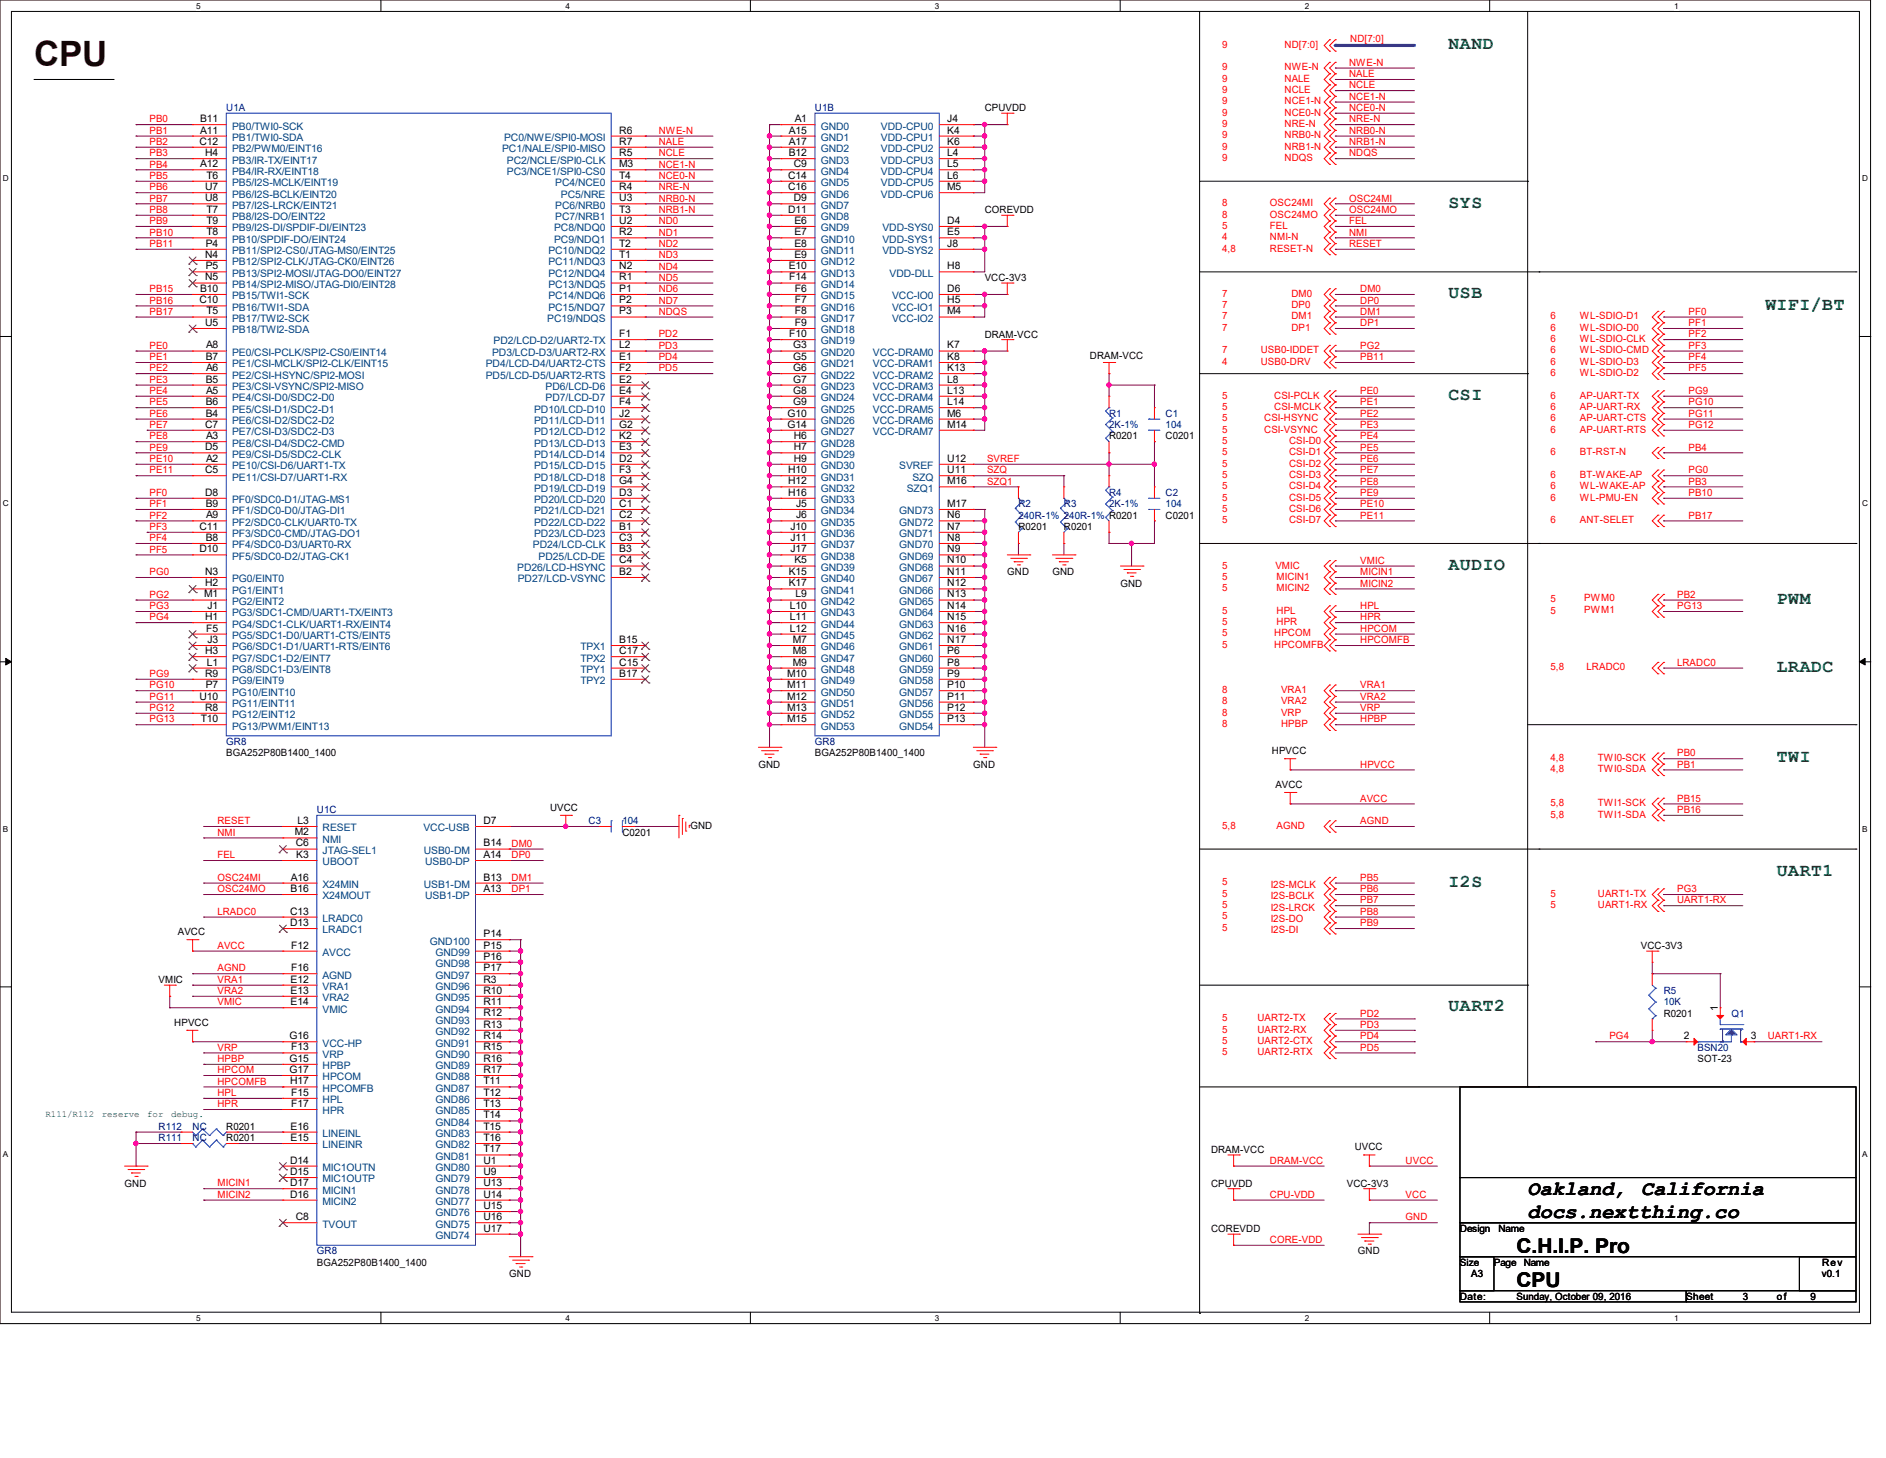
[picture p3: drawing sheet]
<svg xmlns="http://www.w3.org/2000/svg" width="279mm" height="216mm" viewBox="0 0 279 216" stroke-linecap="round" stroke-linejoin="round" font-family="sans-serif">
<defs><g id="words">
<text font-size="5.2" fill="#400000" x="5" y="9.8">CPU</text>
<g font-size="3">
<text x="226.3" y="177">Oakland,</text>
<text x="243.1" y="177">California</text>
<text x="224.7" y="185.5">C.H.I.P. Pro</text>
<text x="226.3" y="180.3">docs.nextthing.co</text>
<text x="224.7" y="190.5">CPU</text>
</g>
<g font-size="2.7" fill="#008000">
<text x="214.6" y="7.3">NAND</text>
<text x="214.6" y="30.8">SYS</text>
<text x="214.6" y="44.2">USB</text>
<text x="261.5" y="45.8">WIFI/BT</text>
<text x="214.6" y="59.3">CSI</text>
<text x="214.6" y="84.4">AUDIO</text>
<text x="263.2" y="89.5">PWM</text>
<text x="263.2" y="99.5">LRADC</text>
<text x="263.2" y="112.9">TWI</text>
<text x="214.6" y="131.4">I2S</text>
<text x="263.2" y="129.7">UART1</text>
<text x="214.6" y="149.8">UART2</text>
</g>
<g font-size="1.5" fill="#f00">
<text x="181.1" y="10.4">9</text>
<text x="181.1" y="7.1">9</text>
<text x="190.3" y="10.4">NWE-N</text>
<text x="190.3" y="7.1">ND[7:0]</text>
<text x="199.9" y="11.4">NALE</text>
<text x="199.9" y="9.7">NWE-N</text>
<text x="200" y="6.2">ND[7:0]</text>
<text x="181.1" y="15.5">9</text>
<text x="181.1" y="17.1">9</text>
<text x="181.1" y="13.8">9</text>
<text x="181.1" y="12.1">9</text>
<text x="190.3" y="15.5">NCE1-N</text>
<text x="190.3" y="17.1">NCE0-N</text>
<text x="190.3" y="13.8">NCLE</text>
<text x="190.3" y="12.1">NALE</text>
<text x="199.9" y="13.1">NCLE</text>
<text x="199.9" y="16.4">NCE0-N</text>
<text x="199.9" y="14.8">NCE1-N</text>
<text x="22.1" y="21.5">PB2</text>
<text x="22.1" y="19.8">PB1</text>
<text x="22.1" y="18.1">PB0</text>
<text x="22.1" y="23.2">PB3</text>
<text x="97.6" y="23.2">NCLE</text>
<text x="97.6" y="19.8">NWE-N</text>
<text x="97.6" y="21.5">NALE</text>
<text x="181.1" y="22.1">9</text>
<text x="181.1" y="20.5">9</text>
<text x="181.1" y="23.8">9</text>
<text x="181.1" y="18.8">9</text>
<text x="190.3" y="22.1">NRB1-N</text>
<text x="190.3" y="20.5">NRB0-N</text>
<text x="190.3" y="23.8">NDQS</text>
<text x="190.3" y="18.8">NRE-N</text>
<text x="199.9" y="23.2">NDQS</text>
<text x="199.9" y="21.5">NRB1-N</text>
<text x="199.9" y="19.8">NRB0-N</text>
<text x="199.9" y="18.1">NRE-N</text>
<text x="22.1" y="24.8">PB4</text>
<text x="22.1" y="26.5">PB5</text>
<text x="22.1" y="28.2">PB6</text>
<text x="22.1" y="29.8">PB7</text>
<text x="97.6" y="29.8">NRB0-N</text>
<text x="97.6" y="26.5">NCE0-N</text>
<text x="97.6" y="28.2">NRE-N</text>
<text x="97.6" y="24.8">NCE1-N</text>
<text x="199.9" y="29.8">OSC24MI</text>
<text x="22.1" y="31.5">PB8</text>
<text x="22.1" y="33.2">PB9</text>
<text x="22.1" y="34.9">PB10</text>
<text x="97.6" y="33.2">ND0</text>
<text x="97.6" y="31.5">NRB1-N</text>
<text x="97.6" y="34.9">ND1</text>
<text x="181.1" y="30.5">8</text>
<text x="181.1" y="32.2">8</text>
<text x="181.1" y="33.9">5</text>
<text x="181.1" y="35.6">4</text>
<text x="188.1" y="30.5">OSC24MI</text>
<text x="188.1" y="32.2">OSC24MO</text>
<text x="188.1" y="33.9">FEL</text>
<text x="188.1" y="35.6">NMI-N</text>
<text x="199.9" y="34.9">NMI</text>
<text x="199.9" y="31.5">OSC24MO</text>
<text x="199.9" y="33.2">FEL</text>
<text x="22.1" y="36.6">PB11</text>
<text x="97.6" y="36.6">ND2</text>
<text x="97.6" y="38.2">ND3</text>
<text x="97.6" y="39.9">ND4</text>
<text x="97.6" y="41.6">ND5</text>
<text x="181.1" y="37.3">4,8</text>
<text x="188.1" y="37.3">RESET-N</text>
<text x="199.9" y="36.6">RESET</text>
<text x="22.1" y="45">PB16</text>
<text x="22.1" y="43.3">PB15</text>
<text x="22.1" y="46.6">PB17</text>
<text x="97.6" y="46.6">NDQS</text>
<text x="97.6" y="43.3">ND6</text>
<text x="97.6" y="45">ND7</text>
<text x="181.1" y="43.9">7</text>
<text x="181.1" y="47.3">7</text>
<text x="181.1" y="45.6">7</text>
<text x="191.3" y="43.9">DM0</text>
<text x="191.3" y="47.3">DM1</text>
<text x="191.3" y="45.6">DP0</text>
<text x="201.5" y="43.3">DM0</text>
<text x="201.5" y="46.6">DM1</text>
<text x="201.5" y="45">DP0</text>
<text x="229.7" y="47.3">6</text>
<text x="234.1" y="47.3">WL-SDIO-D1</text>
<text x="250.1" y="46.6">PF0</text>
<text x="22.1" y="53.3">PE1</text>
<text x="22.1" y="51.6">PE0</text>
<text x="97.6" y="50">PD2</text>
<text x="97.6" y="51.6">PD3</text>
<text x="97.6" y="53.3">PD4</text>
<text x="181.1" y="49">7</text>
<text x="181.1" y="52.3">7</text>
<text x="186.8" y="52.3">USB0-IDDET</text>
<text x="191.3" y="49">DP1</text>
<text x="201.5" y="48.3">DP1</text>
<text x="201.5" y="51.6">PG2</text>
<text x="201.5" y="53.3">PB11</text>
<text x="229.7" y="49">6</text>
<text x="229.7" y="50.7">6</text>
<text x="229.7" y="52.3">6</text>
<text x="234.1" y="49">WL-SDIO-D0</text>
<text x="234.1" y="50.7">WL-SDIO-CLK</text>
<text x="234.1" y="52.3">WL-SDIO-CMD</text>
<text x="250.1" y="53.3">PF4</text>
<text x="250.1" y="48.3">PF1</text>
<text x="250.1" y="50">PF2</text>
<text x="250.1" y="51.6">PF3</text>
<text x="22.1" y="55">PE2</text>
<text x="22.1" y="56.7">PE3</text>
<text x="22.1" y="58.3">PE4</text>
<text x="97.6" y="55">PD5</text>
<text x="181.1" y="59.1">5</text>
<text x="181.1" y="54">4</text>
<text x="186.8" y="54">USB0-DRV</text>
<text x="188.8" y="59.1">CSI-PCLK</text>
<text x="201.5" y="58.3">PE0</text>
<text x="229.7" y="54">6</text>
<text x="229.7" y="55.7">6</text>
<text x="229.7" y="59.1">6</text>
<text x="234.1" y="54">WL-SDIO-D3</text>
<text x="234.1" y="55.7">WL-SDIO-D2</text>
<text x="234.1" y="59.1">AP-UART-TX</text>
<text x="250.1" y="55">PF5</text>
<text x="250.1" y="58.3">PG9</text>
<text x="22.1" y="63.4">PE7</text>
<text x="22.1" y="60">PE5</text>
<text x="22.1" y="61.7">PE6</text>
<text x="22.1" y="65.1">PE8</text>
<text x="181.1" y="60.7">5</text>
<text x="181.1" y="62.4">5</text>
<text x="181.1" y="65.7">5</text>
<text x="181.1" y="64.1">5</text>
<text x="187.3" y="62.4">CSI-HSYNC</text>
<text x="187.3" y="64.1">CSI-VSYNC</text>
<text x="188.8" y="60.7">CSI-MCLK</text>
<text x="191" y="65.7">CSI-D0</text>
<text x="201.5" y="60">PE1</text>
<text x="201.5" y="65.1">PE4</text>
<text x="201.5" y="63.4">PE3</text>
<text x="201.5" y="61.7">PE2</text>
<text x="229.7" y="60.7">6</text>
<text x="229.7" y="62.4">6</text>
<text x="229.7" y="64.1">6</text>
<text x="234.1" y="60.7">AP-UART-RX</text>
<text x="234.1" y="62.4">AP-UART-CTS</text>
<text x="234.1" y="64.1">AP-UART-RTS</text>
<text x="250.1" y="60">PG10</text>
<text x="250.1" y="63.4">PG12</text>
<text x="250.1" y="61.7">PG11</text>
<text x="22.1" y="66.7">PE9</text>
<text x="22.1" y="68.4">PE10</text>
<text x="22.1" y="70.1">PE11</text>
<text x="146.2" y="70.1">SZQ</text>
<text x="146.2" y="68.4">SVREF</text>
<text x="146.2" y="71.8">SZQ1</text>
<text x="181.1" y="70.8">5</text>
<text x="181.1" y="67.4">5</text>
<text x="181.1" y="69.1">5</text>
<text x="191" y="70.8">CSI-D3</text>
<text x="191" y="67.4">CSI-D1</text>
<text x="191" y="69.1">CSI-D2</text>
<text x="201.5" y="70.1">PE7</text>
<text x="201.5" y="68.4">PE6</text>
<text x="201.5" y="66.7">PE5</text>
<text x="201.5" y="71.8">PE8</text>
<text x="229.7" y="67.4">6</text>
<text x="229.7" y="70.8">6</text>
<text x="234.1" y="67.4">BT-RST-N</text>
<text x="234.1" y="70.8">BT-WAKE-AP</text>
<text x="250.1" y="66.7">PB4</text>
<text x="250.1" y="70.1">PG0</text>
<text x="250.1" y="71.8">PB3</text>
<text x="22.1" y="76.8">PF2</text>
<text x="22.1" y="75.1">PF1</text>
<text x="22.1" y="73.4">PF0</text>
<text x="181.1" y="72.4">5</text>
<text x="181.1" y="74.1">5</text>
<text x="181.1" y="75.8">5</text>
<text x="181.1" y="77.5">5</text>
<text x="191" y="72.4">CSI-D4</text>
<text x="191" y="74.1">CSI-D5</text>
<text x="191" y="75.8">CSI-D6</text>
<text x="191" y="77.5">CSI-D7</text>
<text x="201.5" y="76.8">PE11</text>
<text x="201.5" y="75.1">PE10</text>
<text x="201.5" y="73.4">PE9</text>
<text x="229.7" y="72.4">6</text>
<text x="229.7" y="77.5">6</text>
<text x="229.7" y="74.1">6</text>
<text x="234.1" y="72.4">WL-WAKE-AP</text>
<text x="234.1" y="77.5">ANT-SELET</text>
<text x="234.1" y="74.1">WL-PMU-EN</text>
<text x="250.1" y="76.8">PB17</text>
<text x="250.1" y="73.4">PB10</text>
<text x="22.1" y="81.8">PF5</text>
<text x="22.1" y="80.1">PF4</text>
<text x="22.1" y="78.5">PF3</text>
<text x="201.5" y="83.5">VMIC</text>
<text x="22.1" y="88.5">PG2</text>
<text x="22.1" y="85.2">PG0</text>
<text x="181.1" y="84.2">5</text>
<text x="181.1" y="85.9">5</text>
<text x="181.1" y="87.5">5</text>
<text x="188.9" y="84.2">VMIC</text>
<text x="189.1" y="85.9">MICIN1</text>
<text x="189.1" y="87.5">MICIN2</text>
<text x="201.5" y="85.2">MICIN1</text>
<text x="201.5" y="86.9">MICIN2</text>
<text x="229.7" y="89.2">5</text>
<text x="234.7" y="89">PWM0</text>
<text x="248.5" y="88.5">PB2</text>
<text x="22.1" y="91.9">PG4</text>
<text x="22.1" y="90.2">PG3</text>
<text x="181.1" y="94.2">5</text>
<text x="181.1" y="95.9">5</text>
<text x="181.1" y="92.6">5</text>
<text x="181.1" y="90.9">5</text>
<text x="188.8" y="94.2">HPCOM</text>
<text x="188.8" y="95.9">HPCOMFB</text>
<text x="189.1" y="92.6">HPR</text>
<text x="189.1" y="90.9">HPL</text>
<text x="201.5" y="93.6">HPCOM</text>
<text x="201.5" y="91.9">HPR</text>
<text x="201.5" y="95.3">HPCOMFB</text>
<text x="201.5" y="90.2">HPL</text>
<text x="229.7" y="90.9">5</text>
<text x="234.7" y="90.7">PWM1</text>
<text x="248.5" y="90.2">PG13</text>
<text x="22.1" y="100.2">PG9</text>
<text x="22.1" y="101.9">PG10</text>
<text x="201.5" y="101.9">VRA1</text>
<text x="229.7" y="99.3">5,8</text>
<text x="235" y="99.3">LRADC0</text>
<text x="248.5" y="98.6">LRADC0</text>
<text x="22.1" y="103.6">PG11</text>
<text x="22.1" y="105.3">PG12</text>
<text x="22.1" y="107">PG13</text>
<text x="181.1" y="106">8</text>
<text x="181.1" y="102.6">8</text>
<text x="181.1" y="104.3">8</text>
<text x="181.1" y="107.7">8</text>
<text x="189.8" y="106">VRP</text>
<text x="189.8" y="102.6">VRA1</text>
<text x="189.8" y="104.3">VRA2</text>
<text x="189.8" y="107.7">HPBP</text>
<text x="201.5" y="103.6">VRA2</text>
<text x="201.5" y="105.3">VRP</text>
<text x="201.5" y="107">HPBP</text>
<text x="201.5" y="113.7">HPVCC</text>
<text x="229.7" y="112.7">4,8</text>
<text x="236.7" y="112.7">TWI0-SCK</text>
<text x="248.5" y="112">PB0</text>
<text x="248.5" y="113.7">PB1</text>
<text x="201.5" y="118.7">AVCC</text>
<text x="229.7" y="114.3">4,8</text>
<text x="229.7" y="119.4">5,8</text>
<text x="236.7" y="114.3">TWI0-SDA</text>
<text x="236.7" y="119.4">TWI1-SCK</text>
<text x="248.5" y="118.7">PB15</text>
<text x="32.2" y="123.7">NMI</text>
<text x="32.2" y="122">RESET</text>
<text x="75.8" y="125.4">DM0</text>
<text x="181.1" y="122.7">5,8</text>
<text x="189.1" y="122.7">AGND</text>
<text x="201.5" y="122">AGND</text>
<text x="229.7" y="121.1">5,8</text>
<text x="236.7" y="121.1">TWI1-SDA</text>
<text x="248.5" y="120.4">PB16</text>
<text x="32.2" y="130.4">OSC24MI</text>
<text x="32.2" y="127.1">FEL</text>
<text x="75.8" y="127.1">DP0</text>
<text x="75.8" y="130.4">DM1</text>
<text x="181.1" y="131.1">5</text>
<text x="188.3" y="131.4">I2S-MCLK</text>
<text x="201.5" y="130.4">PB5</text>
<text x="32.2" y="135.5">LRADC0</text>
<text x="32.2" y="132.1">OSC24MO</text>
<text x="75.8" y="132.1">DP1</text>
<text x="181.1" y="136.1">5</text>
<text x="181.1" y="137.8">5</text>
<text x="181.1" y="132.8">5</text>
<text x="181.1" y="134.5">5</text>
<text x="188.3" y="136.5">I2S-DO</text>
<text x="188.3" y="133.1">I2S-BCLK</text>
<text x="188.3" y="134.8">I2S-LRCK</text>
<text x="201.5" y="133.8">PB7</text>
<text x="201.5" y="135.5">PB8</text>
<text x="201.5" y="137.2">PB9</text>
<text x="201.5" y="132.1">PB6</text>
<text x="229.7" y="132.8">5</text>
<text x="229.7" y="134.5">5</text>
<text x="236.7" y="132.8">UART1-TX</text>
<text x="236.7" y="134.5">UART1-RX</text>
<text x="248.5" y="132.1">PG3</text>
<text x="248.5" y="133.8">UART1-RX</text>
<text x="32.2" y="140.5">AVCC</text>
<text x="32.2" y="143.9">AGND</text>
<text x="188.3" y="138.2">I2S-DI</text>
<text x="32.2" y="148.9">VMIC</text>
<text x="32.2" y="145.5">VRA1</text>
<text x="32.2" y="147.2">VRA2</text>
<text x="32.2" y="155.6">VRP</text>
<text x="181.1" y="151.3">5</text>
<text x="181.1" y="152.9">5</text>
<text x="181.1" y="154.6">5</text>
<text x="186.3" y="151.3">UART2-TX</text>
<text x="186.3" y="152.9">UART2-RX</text>
<text x="186.3" y="154.6">UART2-CTX</text>
<text x="201.5" y="155.6">PD5</text>
<text x="201.5" y="150.5">PD2</text>
<text x="201.5" y="152.2">PD3</text>
<text x="201.5" y="153.9">PD4</text>
<text x="238.4" y="153.9">PG4</text>
<text x="261.9" y="153.9">UART1-RX</text>
<text x="32.2" y="158.9">HPCOM</text>
<text x="32.2" y="157.3">HPBP</text>
<text x="32.2" y="160.6">HPCOMFB</text>
<text x="181.1" y="156.3">5</text>
<text x="186.3" y="156.3">UART2-RTX</text>
<text x="32.2" y="164">HPR</text>
<text x="32.2" y="162.3">HPL</text>
<text x="188.1" y="172.3">DRAM-VCC</text>
<text x="208.2" y="172.3">UVCC</text>
<text x="32.2" y="175.7">MICIN1</text>
<text x="32.2" y="177.4">MICIN2</text>
<text x="188.1" y="177.4">CPU-VDD</text>
<text x="208.2" y="177.4">VCC</text>
<text x="188.1" y="184.1">CORE-VDD</text>
<text x="208.2" y="180.7">GND</text>
</g>
<g font-size="1.5" fill="#000080">
<text x="33.5" y="16.5">U1A</text>
<text x="120.7" y="16.5">U1B</text>
<text x="164.3" y="61.7">R1</text>
<text x="164.3" y="63.4">2K-1%</text>
<text x="172.7" y="61.7">C1</text>
<text x="172.7" y="63.4">104</text>
<text x="150.9" y="75.1">R2</text>
<text x="150.9" y="76.8">240R-1% 240R-1% R0201</text>
<text x="157.6" y="75.1">R3</text>
<text x="164.3" y="73.4">R4</text>
<text x="164.3" y="75.1">2K-1%</text>
<text x="172.7" y="73.4">C2</text>
<text x="172.7" y="75.1">104</text>
<text x="33.5" y="110.3">GR8</text>
<text x="120.7" y="110.3">GR8</text>
<text x="46.9" y="120.4">U1C</text>
<text x="87.2" y="122.1">C3</text>
<text x="92.2" y="122.1">104</text>
<text x="246.5" y="147.2">R5</text>
<text x="246.5" y="148.9">10K</text>
<text x="251.5" y="155.6">BSN20</text>
<text x="256.5" y="150.6">Q1</text>
<text x="23.5" y="167.3">R112</text>
<text x="28.5" y="167.3">NC</text>
<text x="23.5" y="169">R111</text>
<text x="28.5" y="169">NC</text>
<text x="46.9" y="185.8">GR8</text>
</g>
<g font-size="1.5">
<text x="145.9" y="16.5">CPUVDD</text>
<text x="29.5" y="21.4">C12</text>
<text x="29.6" y="18.1">B11</text>
<text x="29.7" y="19.8">A11</text>
<text x="30.4" y="23.1">H4</text>
<text x="91.7" y="21.4">R7</text>
<text x="91.7" y="19.8">R6</text>
<text x="91.7" y="23.1">R5</text>
<text x="116.8" y="23.1">B12</text>
<text x="116.9" y="19.8">A15</text>
<text x="116.9" y="21.4">A17</text>
<text x="117.7" y="18.1">A1</text>
<text x="140.3" y="18.1">J4</text>
<text x="140.3" y="19.8">K4</text>
<text x="140.3" y="21.4">K6</text>
<text x="140.3" y="23.1">L4</text>
<text x="29.7" y="24.8">A12</text>
<text x="30.4" y="28.2">U7</text>
<text x="30.4" y="29.8">U8</text>
<text x="30.6" y="26.5">T6</text>
<text x="91.7" y="24.8">M3</text>
<text x="91.7" y="28.2">R4</text>
<text x="91.7" y="29.8">U3</text>
<text x="91.7" y="26.5">T4</text>
<text x="116.8" y="26.5">C14</text>
<text x="116.8" y="28.2">C16</text>
<text x="117.6" y="24.8">C9</text>
<text x="117.6" y="29.8">D9</text>
<text x="140.3" y="24.8">L5</text>
<text x="140.3" y="26.5">L6</text>
<text x="140.3" y="28.2">M5</text>
<text x="30.6" y="31.5">T7</text>
<text x="30.6" y="33.1">T9</text>
<text x="30.6" y="34.8">T8</text>
<text x="91.7" y="33.1">U2</text>
<text x="91.7" y="34.8">R2</text>
<text x="91.7" y="31.5">T3</text>
<text x="116.8" y="31.5">D11</text>
<text x="117.7" y="33.1">E6</text>
<text x="117.7" y="34.8">E7</text>
<text x="140.3" y="33.1">D4</text>
<text x="140.3" y="34.8">E5</text>
<text x="145.9" y="31.5">COREVDD</text>
<text x="30.4" y="38.2">N4</text>
<text x="30.4" y="41.5">N5</text>
<text x="30.5" y="36.5">P4</text>
<text x="30.5" y="39.9">P5</text>
<text x="91.7" y="36.5">T2</text>
<text x="91.7" y="38.2">T1</text>
<text x="91.7" y="41.5">R1</text>
<text x="91.7" y="39.9">N2</text>
<text x="116.8" y="39.9">E10</text>
<text x="116.9" y="41.5">F14</text>
<text x="117.7" y="36.5">E8</text>
<text x="117.7" y="38.2">E9</text>
<text x="140.3" y="39.9">H8</text>
<text x="140.3" y="36.5">J8</text>
<text x="145.9" y="41.6">VCC-3V3</text>
<text x="29.5" y="44.9">C10</text>
<text x="29.6" y="43.2">B10</text>
<text x="30.6" y="46.6">T5</text>
<text x="91.7" y="46.6">P3</text>
<text x="91.7" y="43.2">P1</text>
<text x="91.7" y="44.9">P2</text>
<text x="117.8" y="43.2">F6</text>
<text x="117.8" y="44.9">F7</text>
<text x="117.8" y="46.6">F8</text>
<text x="140.3" y="43.2">D6</text>
<text x="140.3" y="44.9">H5</text>
<text x="140.3" y="46.6">M4</text>
<text x="30.4" y="48.3">U5</text>
<text x="30.5" y="53.3">B7</text>
<text x="30.5" y="51.6">A8</text>
<text x="91.7" y="49.9">F1</text>
<text x="91.7" y="51.6">L2</text>
<text x="91.7" y="53.3">E1</text>
<text x="116.9" y="49.9">F10</text>
<text x="117.5" y="51.6">G3</text>
<text x="117.5" y="53.3">G5</text>
<text x="117.8" y="48.3">F9</text>
<text x="140.3" y="51.6">K7</text>
<text x="140.3" y="53.3">K8</text>
<text x="145.9" y="50">DRAM-VCC</text>
<text x="161.5" y="53.2">DRAM-VCC</text>
<text x="30.5" y="56.6">B5</text>
<text x="30.5" y="60">B6</text>
<text x="30.5" y="54.9">A6</text>
<text x="30.5" y="58.3">A5</text>
<text x="91.7" y="54.9">F2</text>
<text x="91.7" y="56.6">E2</text>
<text x="91.7" y="58.3">E4</text>
<text x="91.7" y="60">F4</text>
<text x="117.5" y="54.9">G6</text>
<text x="117.5" y="56.6">G7</text>
<text x="117.5" y="58.3">G8</text>
<text x="117.5" y="60">G9</text>
<text x="140.3" y="54.9">K13</text>
<text x="140.3" y="56.6">L8</text>
<text x="140.3" y="58.3">L13</text>
<text x="140.3" y="60">L14</text>
<text x="30.4" y="63.3">C7</text>
<text x="30.5" y="61.7">B4</text>
<text x="30.5" y="65">A3</text>
<text x="91.7" y="61.7">J2</text>
<text x="91.7" y="63.3">G2</text>
<text x="91.7" y="65">K2</text>
<text x="116.7" y="61.7">G10</text>
<text x="116.7" y="63.3">G14</text>
<text x="117.6" y="65">H6</text>
<text x="140.3" y="61.7">M6</text>
<text x="140.3" y="63.3">M14</text>
<text x="164.3" y="65.1">R0201</text>
<text x="172.7" y="65.1">C0201</text>
<text x="30.4" y="66.7">D5</text>
<text x="30.4" y="70.1">C5</text>
<text x="30.5" y="68.4">A2</text>
<text x="91.7" y="66.7">E3</text>
<text x="91.7" y="68.4">D2</text>
<text x="91.7" y="70.1">F3</text>
<text x="91.7" y="71.7">G4</text>
<text x="116.8" y="70.1">H10</text>
<text x="116.8" y="71.7">H12</text>
<text x="117.6" y="66.7">H7</text>
<text x="117.6" y="68.4">H9</text>
<text x="140.3" y="68.4">U12</text>
<text x="140.3" y="70.1">U11</text>
<text x="140.3" y="71.7">M16</text>
<text x="30.4" y="73.4">D8</text>
<text x="30.5" y="75.1">B9</text>
<text x="30.5" y="76.8">A9</text>
<text x="91.7" y="73.4">D3</text>
<text x="91.7" y="75.1">C1</text>
<text x="91.7" y="76.8">C2</text>
<text x="116.8" y="73.4">H16</text>
<text x="117.9" y="75.1">J5</text>
<text x="117.9" y="76.8">J6</text>
<text x="140.3" y="75.1">M17</text>
<text x="140.3" y="76.8">N6</text>
<text x="172.7" y="76.8">C0201</text>
<text x="29.5" y="78.4">C11</text>
<text x="29.5" y="81.8">D10</text>
<text x="30.5" y="80.1">B8</text>
<text x="91.7" y="78.4">B1</text>
<text x="91.7" y="80.1">C3</text>
<text x="91.7" y="81.8">B3</text>
<text x="91.7" y="83.4">C4</text>
<text x="117.1" y="81.8">J17</text>
<text x="117.1" y="80.1">J11</text>
<text x="117.1" y="78.4">J10</text>
<text x="117.7" y="83.4">K5</text>
<text x="140.3" y="78.4">N7</text>
<text x="140.3" y="80.1">N8</text>
<text x="140.3" y="81.8">N9</text>
<text x="140.3" y="83.4">N10</text>
<text x="150.9" y="78.5">R0201</text>
<text x="157.6" y="78.5">R0201</text>
<text x="30.3" y="88.5">M1</text>
<text x="30.4" y="85.1">N3</text>
<text x="30.4" y="86.8">H2</text>
<text x="91.7" y="85.1">B2</text>
<text x="116.8" y="86.8">K17</text>
<text x="116.8" y="85.1">K15</text>
<text x="117.9" y="88.5">L9</text>
<text x="140.3" y="85.1">N11</text>
<text x="140.3" y="86.8">N12</text>
<text x="140.3" y="88.5">N13</text>
<text x="149.2" y="85.2">GND</text>
<text x="155.9" y="85.2">GND</text>
<text x="166" y="86.9">GND</text>
<text x="30.4" y="91.8">H1</text>
<text x="30.6" y="93.5">F5</text>
<text x="30.7" y="90.2">J1</text>
<text x="30.7" y="95.2">J3</text>
<text x="91.7" y="95.2">B15</text>
<text x="117" y="91.8">L11</text>
<text x="117" y="93.5">L12</text>
<text x="117" y="90.2">L10</text>
<text x="117.5" y="95.2">M7</text>
<text x="140.3" y="90.2">N14</text>
<text x="140.3" y="91.8">N15</text>
<text x="140.3" y="93.5">N16</text>
<text x="140.3" y="95.2">N17</text>
<text x="30.4" y="96.9">H3</text>
<text x="30.4" y="100.2">R9</text>
<text x="30.5" y="101.9">P7</text>
<text x="30.6" y="98.6">L1</text>
<text x="91.7" y="96.9">C17</text>
<text x="91.7" y="98.6">C15</text>
<text x="91.7" y="100.2">B17</text>
<text x="116.6" y="100.2">M10</text>
<text x="116.6" y="101.9">M11</text>
<text x="117.5" y="96.9">M8</text>
<text x="117.5" y="98.6">M9</text>
<text x="140.3" y="96.9">P6</text>
<text x="140.3" y="98.6">P8</text>
<text x="140.3" y="100.2">P9</text>
<text x="140.3" y="101.9">P10</text>
<text x="29.5" y="103.6">U10</text>
<text x="29.8" y="106.9">T10</text>
<text x="30.4" y="105.2">R8</text>
<text x="116.6" y="103.6">M12</text>
<text x="116.6" y="105.2">M13</text>
<text x="116.6" y="106.9">M15</text>
<text x="140.3" y="103.6">P11</text>
<text x="140.3" y="105.2">P12</text>
<text x="140.3" y="106.9">P13</text>
<text x="33.5" y="112">BGA252P80B1400_1400</text>
<text x="112.4" y="113.7">GND</text>
<text x="120.7" y="112">BGA252P80B1400_1400</text>
<text x="144.2" y="113.7">GND</text>
<text x="188.4" y="111.7">HPVCC</text>
<text x="188.9" y="116.7">AVCC</text>
<text x="43.7" y="123.7">M2</text>
<text x="43.8" y="125.3">C6</text>
<text x="44.1" y="122">L3</text>
<text x="71.6" y="122">D7</text>
<text x="71.6" y="125.3">B14</text>
<text x="81.5" y="120.1">UVCC</text>
<text x="92.2" y="123.7">C0201</text>
<text x="102.3" y="122.7">GND</text>
<text x="43.1" y="130.4">A16</text>
<text x="43.9" y="127">K3</text>
<text x="71.6" y="127">A14</text>
<text x="71.6" y="130.4">B13</text>
<text x="43" y="135.4">C13</text>
<text x="43" y="137.1">D13</text>
<text x="43.1" y="132.1">B16</text>
<text x="71.6" y="132.1">A13</text>
<text x="26.3" y="138.5">AVCC</text>
<text x="43.1" y="143.8">F16</text>
<text x="43.1" y="140.5">F12</text>
<text x="71.6" y="138.8">P14</text>
<text x="71.6" y="140.5">P15</text>
<text x="71.6" y="142.1">P16</text>
<text x="71.6" y="143.8">P17</text>
<text x="243.1" y="140.5">VCC-3V3</text>
<text x="23.5" y="145.5">VMIC</text>
<text x="43.1" y="148.8">E14</text>
<text x="43.1" y="145.5">E12</text>
<text x="43.1" y="147.1">E13</text>
<text x="71.6" y="145.5">R3</text>
<text x="71.6" y="147.1">R10</text>
<text x="71.6" y="148.8">R11</text>
<text x="254.5" y="149.7" transform="rotate(-90 254.5 149.7)">1</text>
<text x="25.8" y="151.9">HPVCC</text>
<text x="42.9" y="153.9">G16</text>
<text x="43.1" y="155.5">F13</text>
<text x="71.6" y="150.5">R12</text>
<text x="71.6" y="152.2">R13</text>
<text x="71.6" y="153.9">R14</text>
<text x="71.6" y="155.5">R15</text>
<text x="246.5" y="150.6">R0201</text>
<text x="249.4" y="153.9">2</text>
<text x="259.4" y="153.9">3</text>
<text x="42.9" y="157.2">G15</text>
<text x="42.9" y="158.9">G17</text>
<text x="43" y="160.6">H17</text>
<text x="71.6" y="158.9">R17</text>
<text x="71.6" y="160.6">T11</text>
<text x="71.6" y="157.2">R16</text>
<text x="251.5" y="157.3">SOT-23</text>
<text x="33.5" y="167.3">R0201</text>
<text x="43.1" y="167.3">E16</text>
<text x="43.1" y="162.3">F15</text>
<text x="43.1" y="163.9">F17</text>
<text x="71.6" y="162.3">T12</text>
<text x="71.6" y="163.9">T13</text>
<text x="71.6" y="165.6">T14</text>
<text x="71.6" y="167.3">T15</text>
<text x="33.5" y="169">R0201</text>
<text x="43" y="172.3">D14</text>
<text x="43" y="174">D15</text>
<text x="43.1" y="169">E15</text>
<text x="71.6" y="169">T16</text>
<text x="71.6" y="170.6">T17</text>
<text x="71.6" y="172.3">U1</text>
<text x="71.6" y="174">U9</text>
<text x="179.4" y="170.7">DRAM-VCC</text>
<text x="200.7" y="170.4">UVCC</text>
<text x="18.5" y="175.7">GND</text>
<text x="43" y="177.3">D16</text>
<text x="43" y="175.6">D17</text>
<text x="71.6" y="175.6">U13</text>
<text x="71.6" y="177.3">U14</text>
<text x="71.6" y="179">U15</text>
<text x="179.4" y="175.7">CPUVDD</text>
<text x="199.5" y="175.7">VCC-3V3</text>
<text x="43.8" y="180.7">C8</text>
<text x="71.6" y="180.7">U16</text>
<text x="71.6" y="182.4">U17</text>
<text x="179.4" y="182.4">COREVDD</text>
<text x="201.2" y="185.8">GND</text>
<text x="216.3" y="182.4">Design</text>
<text x="222" y="182.4">Name</text>
<text x="46.9" y="187.5">BGA252P80B1400_1400</text>
<text x="75.4" y="189.1">GND</text>
<text x="216.3" y="187.5">Size</text>
<text x="217.9" y="189.1">A3</text>
<text x="221.3" y="187.5">Page</text>
<text x="225.7" y="187.5">Name</text>
<text x="269.9" y="189.1">v0.1</text>
<text x="269.9" y="187.5">Rev</text>
<text x="216.3" y="192.5">Date:</text>
<text x="224.7" y="192.5">Sunday, October 09, 2016</text>
<text x="249.8" y="192.5">Sheet</text>
<text x="258.2" y="192.5">3</text>
<text x="263.2" y="192.5">of</text>
<text x="268.2" y="192.5">9</text>
</g>
<g font-size="1.5" fill="#004080">
<text x="34.4" y="19.2">PB0/TWI0-SCK</text>
<text x="34.4" y="20.9">PB1/TWI0-SDA</text>
<text x="34.4" y="22.5">PB2/PWM0/EINT16</text>
<text x="74.4" y="22.5">PC1/NALE/SPI0-MISO</text>
<text x="74.7" y="20.9">PC0/NWE/SPI0-MOSI</text>
<text x="121.6" y="19.2">GND0</text>
<text x="121.6" y="20.9">GND1</text>
<text x="121.6" y="22.5">GND2</text>
<text x="130.5" y="19.2">VDD-CPU0</text>
<text x="130.5" y="20.9">VDD-CPU1</text>
<text x="130.5" y="22.5">VDD-CPU2</text>
<text x="34.4" y="24.2">PB3/IR-TX/EINT17</text>
<text x="34.4" y="25.9">PB4/IR-RX/EINT18</text>
<text x="34.4" y="27.6">PB5/I2S-MCLK/EINT19</text>
<text x="34.4" y="29.3">PB6/I2S-BCLK/EINT20</text>
<text x="75.1" y="25.9">PC3/NCE1/SPI0-CS0</text>
<text x="75.1" y="24.2">PC2/NCLE/SPI0-CLK</text>
<text x="82.3" y="27.6">PC4/NCE0</text>
<text x="83.1" y="29.3">PC5/NRE</text>
<text x="121.6" y="25.9">GND4</text>
<text x="121.6" y="27.6">GND5</text>
<text x="121.6" y="29.3">GND6</text>
<text x="121.6" y="24.2">GND3</text>
<text x="130.5" y="24.2">VDD-CPU3</text>
<text x="130.5" y="25.9">VDD-CPU4</text>
<text x="130.5" y="27.6">VDD-CPU5</text>
<text x="130.5" y="29.3">VDD-CPU6</text>
<text x="34.4" y="30.9">PB7/I2S-LRCK/EINT21</text>
<text x="34.4" y="32.6">PB8/I2S-DO/EINT22</text>
<text x="34.4" y="34.2">PB9/I2S-DI/SPDIF-DI/EINT23</text>
<text x="34.4" y="35.9">PB10/SPDIF-DO/EINT24</text>
<text x="82.1" y="34.2">PC8/NDQ0</text>
<text x="82.1" y="35.9">PC9/NDQ1</text>
<text x="82.3" y="30.9">PC6/NRB0</text>
<text x="82.3" y="32.6">PC7/NRB1</text>
<text x="121.6" y="30.9">GND7</text>
<text x="121.6" y="32.6">GND8</text>
<text x="121.6" y="34.2">GND9</text>
<text x="121.6" y="35.9">GND10</text>
<text x="130.7" y="34.2">VDD-SYS0</text>
<text x="130.7" y="35.9">VDD-SYS1</text>
<text x="34.4" y="37.6">PB11/SPI2-CS0/JTAG-MS0/EINT25</text>
<text x="34.4" y="39.3">PB12/SPI2-CLK/JTAG-CK0/EINT26</text>
<text x="34.4" y="41">PB13/SPI2-MOSI/JTAG-DO0/EINT27</text>
<text x="81.2" y="37.6">PC10/NDQ2</text>
<text x="81.2" y="39.3">PC11/NDQ3</text>
<text x="81.2" y="41">PC12/NDQ4</text>
<text x="121.6" y="37.6">GND11</text>
<text x="121.6" y="39.3">GND12</text>
<text x="121.6" y="41">GND13</text>
<text x="130.7" y="37.6">VDD-SYS2</text>
<text x="131.8" y="41">VDD-DLL</text>
<text x="34.4" y="42.6">PB14/SPI2-MISO/JTAG-DI0/EINT28</text>
<text x="34.4" y="44.3">PB15/TWI1-SCK</text>
<text x="34.4" y="46">PB16/TWI1-SDA</text>
<text x="34.4" y="47.7">PB17/TWI2-SCK</text>
<text x="81.1" y="47.7">PC19/NDQS</text>
<text x="81.2" y="42.6">PC13/NDQ5</text>
<text x="81.2" y="44.3">PC14/NDQ6</text>
<text x="81.2" y="46">PC15/NDQ7</text>
<text x="121.6" y="42.6">GND14</text>
<text x="121.6" y="44.3">GND15</text>
<text x="121.6" y="46">GND16</text>
<text x="121.6" y="47.7">GND17</text>
<text x="132.2" y="44.3">VCC-IO0</text>
<text x="132.2" y="46">VCC-IO1</text>
<text x="132.2" y="47.7">VCC-IO2</text>
<text x="34.4" y="49.4">PB18/TWI2-SDA</text>
<text x="34.4" y="52.7">PE0/CSI-PCLK/SPI2-CS0/EINT14</text>
<text x="72.9" y="52.7">PD3/LCD-D3/UART2-RX</text>
<text x="73.1" y="51">PD2/LCD-D2/UART2-TX</text>
<text x="121.6" y="51">GND19</text>
<text x="121.6" y="52.7">GND20</text>
<text x="121.6" y="49.4">GND18</text>
<text x="129.3" y="52.7">VCC-DRAM0</text>
<text x="34.4" y="54.4">PE1/CSI-MCLK/SPI2-CLK/EINT15</text>
<text x="34.4" y="56">PE2/CSI-HSYNC/SPI2-MOSI</text>
<text x="34.4" y="57.7">PE3/CSI-VSYNC/SPI2-MISO</text>
<text x="34.4" y="59.4">PE4/CSI-D0/SDC2-D0</text>
<text x="72" y="54.4">PD4/LCD-D4/UART2-CTS</text>
<text x="72" y="56">PD5/LCD-D5/UART2-RTS</text>
<text x="80.8" y="57.7">PD6/LCD-D6</text>
<text x="80.8" y="59.4">PD7/LCD-D7</text>
<text x="121.6" y="54.4">GND21</text>
<text x="121.6" y="56">GND22</text>
<text x="121.6" y="57.7">GND23</text>
<text x="121.6" y="59.4">GND24</text>
<text x="129.3" y="54.4">VCC-DRAM1</text>
<text x="129.3" y="56">VCC-DRAM2</text>
<text x="129.3" y="57.7">VCC-DRAM3</text>
<text x="129.3" y="59.4">VCC-DRAM4</text>
<text x="34.4" y="61.1">PE5/CSI-D1/SDC2-D1</text>
<text x="34.4" y="62.8">PE6/CSI-D2/SDC2-D2</text>
<text x="34.4" y="64.4">PE7/CSI-D3/SDC2-D3</text>
<text x="79.1" y="61.1">PD10/LCD-D10</text>
<text x="79.1" y="62.8">PD11/LCD-D11</text>
<text x="79.1" y="64.4">PD12/LCD-D12</text>
<text x="121.6" y="61.1">GND25</text>
<text x="121.6" y="62.8">GND26</text>
<text x="121.6" y="64.4">GND27</text>
<text x="129.3" y="61.1">VCC-DRAM5</text>
<text x="129.3" y="62.8">VCC-DRAM6</text>
<text x="129.3" y="64.4">VCC-DRAM7</text>
<text x="34.4" y="66.1">PE8/CSI-D4/SDC2-CMD</text>
<text x="34.4" y="67.8">PE9/CSI-D5/SDC2-CLK</text>
<text x="34.4" y="69.5">PE10/CSI-D6/UART1-TX</text>
<text x="34.4" y="71.2">PE11/CSI-D7/UART1-RX</text>
<text x="79.1" y="66.1">PD13/LCD-D13</text>
<text x="79.1" y="67.8">PD14/LCD-D14</text>
<text x="79.1" y="69.5">PD15/LCD-D15</text>
<text x="79.1" y="71.2">PD18/LCD-D18</text>
<text x="121.6" y="66.1">GND28</text>
<text x="121.6" y="67.8">GND29</text>
<text x="121.6" y="69.5">GND30</text>
<text x="121.6" y="71.2">GND31</text>
<text x="133.2" y="69.5">SVREF</text>
<text x="135.2" y="71.2">SZQ</text>
<text x="34.4" y="74.5">PF0/SDC0-D1/JTAG-MS1</text>
<text x="34.4" y="76.2">PF1/SDC0-D0/JTAG-DI1</text>
<text x="34.4" y="77.9">PF2/SDC0-CLK/UART0-TX</text>
<text x="79.1" y="72.8">PD19/LCD-D19</text>
<text x="79.1" y="74.5">PD20/LCD-D20</text>
<text x="79.1" y="76.2">PD21/LCD-D21</text>
<text x="79.1" y="77.9">PD22/LCD-D22</text>
<text x="121.6" y="72.8">GND32</text>
<text x="121.6" y="74.5">GND33</text>
<text x="121.6" y="76.2">GND34</text>
<text x="121.6" y="77.9">GND35</text>
<text x="133.2" y="76.2">GND73</text>
<text x="133.2" y="77.9">GND72</text>
<text x="134.3" y="72.8">SZQ1</text>
<text x="34.4" y="79.5">PF3/SDC0-CMD/JTAG-DO1</text>
<text x="34.4" y="81.2">PF4/SDC0-D3/UART0-RX</text>
<text x="34.4" y="82.9">PF5/SDC0-D2/JTAG-CK1</text>
<text x="79" y="81.2">PD24/LCD-CLK</text>
<text x="79.1" y="79.5">PD23/LCD-D23</text>
<text x="79.8" y="82.9">PD25/LCD-DE</text>
<text x="121.6" y="82.9">GND38</text>
<text x="121.6" y="81.2">GND37</text>
<text x="121.6" y="79.5">GND36</text>
<text x="133.2" y="79.5">GND71</text>
<text x="133.2" y="81.2">GND70</text>
<text x="133.2" y="82.9">GND69</text>
<text x="34.4" y="86.2">PG0/EINT0</text>
<text x="34.4" y="87.9">PG1/EINT1</text>
<text x="34.4" y="89.6">PG2/EINT2</text>
<text x="76.6" y="84.5">PD26/LCD-HSYNC</text>
<text x="76.7" y="86.2">PD27/LCD-VSYNC</text>
<text x="121.6" y="89.6">GND42</text>
<text x="121.6" y="87.9">GND41</text>
<text x="121.6" y="86.2">GND40</text>
<text x="121.6" y="84.5">GND39</text>
<text x="133.2" y="84.5">GND68</text>
<text x="133.2" y="86.2">GND67</text>
<text x="133.2" y="87.9">GND66</text>
<text x="133.2" y="89.6">GND65</text>
<text x="34.4" y="91.3">PG3/SDC1-CMD/UART1-TX/EINT3</text>
<text x="34.4" y="92.9">PG4/SDC1-CLK/UART1-RX/EINT4</text>
<text x="34.4" y="94.6">PG5/SDC1-D0/UART1-CTS/EINT5</text>
<text x="121.6" y="92.9">GND44</text>
<text x="121.6" y="94.6">GND45</text>
<text x="121.6" y="91.3">GND43</text>
<text x="133.2" y="91.3">GND64</text>
<text x="133.2" y="92.9">GND63</text>
<text x="133.2" y="94.6">GND62</text>
<text x="34.4" y="96.3">PG6/SDC1-D1/UART1-RTS/EINT6</text>
<text x="34.4" y="98">PG7/SDC1-D2/EINT7</text>
<text x="34.4" y="99.7">PG8/SDC1-D3/EINT8</text>
<text x="34.4" y="101.3">PG9/EINT9</text>
<text x="86" y="96.3">TPX1</text>
<text x="86" y="98">TPX2</text>
<text x="86" y="99.7">TPY1</text>
<text x="86" y="101.3">TPY2</text>
<text x="121.6" y="96.3">GND46</text>
<text x="121.6" y="98">GND47</text>
<text x="121.6" y="99.7">GND48</text>
<text x="121.6" y="101.3">GND49</text>
<text x="133.2" y="96.3">GND61</text>
<text x="133.2" y="98">GND60</text>
<text x="133.2" y="99.7">GND59</text>
<text x="133.2" y="101.3">GND58</text>
<text x="34.4" y="103">PG10/EINT10</text>
<text x="34.4" y="104.7">PG11/EINT11</text>
<text x="34.4" y="106.3">PG12/EINT12</text>
<text x="121.6" y="103">GND50</text>
<text x="121.6" y="104.7">GND51</text>
<text x="121.6" y="106.3">GND52</text>
<text x="133.2" y="103">GND57</text>
<text x="133.2" y="104.7">GND56</text>
<text x="133.2" y="106.3">GND55</text>
<text x="34.4" y="108">PG13/PWM1/EINT13</text>
<text x="121.6" y="108">GND53</text>
<text x="133.2" y="108">GND54</text>
<text x="47.8" y="124.8">NMI</text>
<text x="47.8" y="123.1">RESET</text>
<text x="62.7" y="123.1">VCC-USB</text>
<text x="47.8" y="131.5">X24MIN</text>
<text x="47.8" y="128.1">UBOOT</text>
<text x="47.8" y="126.4">JTAG-SEL1</text>
<text x="62.8" y="126.4">USB0-DM</text>
<text x="62.8" y="131.5">USB1-DM</text>
<text x="63" y="128.1">USB0-DP</text>
<text x="47.8" y="136.5">LRADC0</text>
<text x="47.8" y="133.2">X24MOUT</text>
<text x="63" y="133.2">USB1-DP</text>
<text x="47.8" y="138.2">LRADC1</text>
<text x="47.8" y="141.6">AVCC</text>
<text x="63.7" y="139.9">GND100</text>
<text x="64.5" y="141.6">GND99</text>
<text x="64.5" y="143.2">GND98</text>
<text x="47.8" y="144.9">AGND</text>
<text x="47.8" y="149.9">VMIC</text>
<text x="47.8" y="146.6">VRA1</text>
<text x="47.8" y="148.3">VRA2</text>
<text x="64.5" y="144.9">GND97</text>
<text x="64.5" y="146.6">GND96</text>
<text x="64.5" y="148.3">GND95</text>
<text x="64.5" y="149.9">GND94</text>
<text x="47.8" y="155">VCC-HP</text>
<text x="64.5" y="151.6">GND93</text>
<text x="64.5" y="153.3">GND92</text>
<text x="64.5" y="155">GND91</text>
<text x="47.8" y="158.3">HPBP</text>
<text x="47.8" y="160">HPCOM</text>
<text x="47.8" y="156.6">VRP</text>
<text x="47.8" y="161.7">HPCOMFB</text>
<text x="64.5" y="160">GND88</text>
<text x="64.5" y="161.7">GND87</text>
<text x="64.5" y="156.6">GND90</text>
<text x="64.5" y="158.3">GND89</text>
<text x="47.8" y="163.4">HPL</text>
<text x="47.8" y="165">HPR</text>
<text x="64.5" y="163.4">GND86</text>
<text x="64.5" y="165">GND85</text>
<text x="64.5" y="166.7">GND84</text>
<text x="47.8" y="173.4">MIC1OUTN</text>
<text x="47.8" y="168.4">LINEINL</text>
<text x="47.8" y="170.1">LINEINR</text>
<text x="64.5" y="168.4">GND83</text>
<text x="64.5" y="170.1">GND82</text>
<text x="64.5" y="171.7">GND81</text>
<text x="64.5" y="173.4">GND80</text>
<text x="47.8" y="178.4">MICIN2</text>
<text x="47.8" y="176.7">MICIN1</text>
<text x="47.8" y="175.1">MIC1OUTP</text>
<text x="64.5" y="175.1">GND79</text>
<text x="64.5" y="176.7">GND78</text>
<text x="64.5" y="178.4">GND77</text>
<text x="47.8" y="181.8">TVOUT</text>
<text x="64.5" y="180.1">GND76</text>
<text x="64.5" y="181.8">GND75</text>
<text x="64.5" y="183.5">GND74</text>
</g>
<g font-size="1.4" fill="#008000">
<text x="6.7" y="165.4">R111/R112</text>
<text x="15.1" y="165.4">reserve</text>
<text x="21.8" y="165.4">for</text>
<text x="25.4" y="165.4">debug.</text>
</g>
<g font-size="1.2">
<text x="29" y="1.3">5</text>
<text x="83.8" y="1.3">4</text>
<text x="138.5" y="1.3">3</text>
<text x="193.3" y="1.3">2</text>
<text x="248" y="1.3">1</text>
<text x=".4" y="26.8">D</text>
<text x="275.9" y="26.8">D</text>
<text x=".4" y="75">C</text>
<text x="275.9" y="75">C</text>
<text x=".4" y="123.1">B</text>
<text x="275.9" y="123.1">B</text>
<text x=".4" y="171.3">A</text>
<text x="275.9" y="171.3">A</text>
<text x="29" y="195.6">5</text>
<text x="83.8" y="195.6">4</text>
<text x="138.5" y="195.6">3</text>
<text x="193.3" y="195.6">2</text>
<text x="248" y="195.6">1</text>
</g>
</g></defs>
<path d="M0 0h277.1v196h-277.1zM1.7 1.7h273.8v192.6h-273.8z" fill="none" stroke="#000" stroke-width=".15"/>
<g fill="#fff">
<path d="M29 .2h.7v1.3h-.7z"/>
<path d="M29 194.5h.7v1.3h-.7z"/>
</g>
<path d="M56.4 0v1.7M56.4 194.3v1.7" fill="none" stroke="#000" stroke-width=".15"/>
<g fill="#fff">
<path d="M83.8 .2h.6v1.3h-.6z"/>
<path d="M83.8 194.5h.6v1.3h-.6z"/>
</g>
<path d="M111.2 0v1.7M111.2 194.3v1.7" fill="none" stroke="#000" stroke-width=".15"/>
<g fill="#fff">
<path d="M138.5 .2h.6v1.3h-.6z"/>
<path d="M138.5 194.5h.6v1.3h-.6z"/>
</g>
<path d="M165.9 0v1.7M165.9 194.3v1.7" fill="none" stroke="#000" stroke-width=".15"/>
<g fill="#fff">
<path d="M193.3 .2h.6v1.3h-.6z"/>
<path d="M193.3 194.5h.6v1.3h-.6z"/>
</g>
<path d="M220.7 0v1.7M220.7 194.3v1.7" fill="none" stroke="#000" stroke-width=".15"/>
<g fill="#fff">
<path d="M248 .2h.7v1.3h-.7z"/>
<path d="M248 194.5h.7v1.3h-.7z"/>
<path d="M.4 25.7h.9v1.4h-.9z"/>
<path d="M275.9 25.7h.8v1.4h-.8z"/>
<path d="M.4 73.9h.9v1.3h-.9z"/>
<path d="M275.9 73.9h.8v1.3h-.8z"/>
</g>
<path d="M0 49.8h1.7M275.5 49.8h1.7" fill="none" stroke="#000" stroke-width=".15"/>
<g fill="#fff">
<path d="M.4 122h.8v1.4h-.8z"/>
<path d="M275.9 122h.7v1.4h-.7z"/>
</g>
<path d="M0 98h1.7M275.5 98h1.7" fill="none" stroke="#000" stroke-width=".15"/>
<path d="M.8 97.5l.9 .5-.9 .5zM275.5 98l.8-.5v1z" fill="#000" stroke="#000" stroke-width=".15"/>
<g fill="#fff">
<path d="M.4 170.2h.8v1.3h-.8z"/>
<path d="M275.9 170.2h.7v1.3h-.7z"/>
</g>
<g fill="none" stroke="#000" stroke-width=".15">
<path d="M5 11.8h11.8M16.8 11.8h.1M177.7 1.7v192.8M226.3 1.7v159.3M177.7 26.8h48.6M226.3 26.8h.1M177.7 55.3h48.6M177.7 40.3h97.3M226.3 55.3h.1M228 40.3h.1M275 40.3h.1M177.7 80.5h97.3"/>
<path d="M228 80.5h.1M275 80.5h.1M226.3 107.3h48.7M275 107.3h.1M177.7 125.7h97.3M228 125.7h.1M275 125.7h.1M0 146.1h1.7M177.7 145.9h48.6M226.3 145.9h.1M275.5 146.1h1.7M177.7 161h50.3"/>
<path d="M226.3 161h.1M228 161h.1M177.7 194.5h.1"/>
</g>
<g fill="none" stroke="#800040" stroke-width=".15">
<path d="M197.8 11.8h.1M197.8 10.1h.1M197.8 13.4h.1M197.8 18.5h.1M197.8 16.8h.1M197.8 15.1h.1M197.8 11.8h11.7M197.8 10.1h11.7M197.8 13.4h11.7M197.8 18.5h11.7M197.8 16.8h11.7M197.8 15.1h11.7"/>
<path d="M197.8 35.2h.1M197.8 36.9h.1M197.8 30.2h.1M197.8 31.9h.1M197.8 23.5h.1M197.8 21.8h.1M197.8 20.2h.1M197.8 35.2h11.7M197.8 36.9h11.7M197.8 30.2h11.7M197.8 31.9h11.7M197.8 23.5h11.7"/>
<path d="M197.8 21.8h11.7M197.8 20.2h11.7M197.8 43.6h.1M197.8 46.9h.1M197.8 48.6h.1M197.8 45.3h.1M197.8 46.9h11.7M197.8 48.6h11.7M197.8 43.6h11.7M197.8 45.3h11.7M246.5 53.7h.1M246.5 55.3h.1"/>
<path d="M246.5 46.9h.1M246.5 48.6h.1M246.5 50.3h.1M246.5 52h.1M246.5 58.7h.1M246.5 53.7h11.7M246.5 55.3h11.7M246.5 46.9h11.7M246.5 48.6h11.7M246.5 50.3h11.7M246.5 52h11.7M246.5 58.7h11.7"/>
<path d="M246.5 60.4h.1M246.5 67.1h.1M246.5 63.7h.1M246.5 62.1h.1M246.5 60.4h11.7M246.5 67.1h11.7M246.5 63.7h11.7M246.5 62.1h11.7M197.8 93.9h.1M197.8 83.8h.1M197.8 92.2h.1M197.8 93.9h11.7"/>
<path d="M197.8 83.8h11.7M197.8 92.2h11.7M246.5 90.6h.1M246.5 90.6h11.7M246.5 112.4h.1M246.5 114h.1M246.5 119h.1M246.5 112.4h11.7M246.5 114h11.7M246.5 119h11.7M246.5 120.7h.1M246.5 132.5h.1"/>
<path d="M246.5 134.1h.1M246.5 120.7h11.7M246.5 132.5h11.7M246.5 134.1h11.7M197.8 155.9h11.7M197.8 150.9h11.7M197.8 152.6h11.7M197.8 154.3h11.7M209.5 155.9h.1M209.5 150.9h.1M209.5 152.6h.1M209.5 154.3h.1"/>
<path d="M236.4 154.3h.1M236.4 154.3h13.4M244.8 144.2h.1M244.8 154.3h.1M244.8 144.2h10M244.8 142.5v1.7M244.8 152.6v1.7M254.8 144.2h.1M254.8 144.2v5M259.8 154.3h.1M259.8 154.3h10.1"/>
</g>
<circle cx="244.7" cy="154.2" r=".32" fill="#f0f" stroke="#f0f" stroke-width=".15"/>
<path d="M197.8 6.7h11.7" fill="none" stroke="#00f" stroke-width=".47"/>
<circle cx="197.8" cy="6.7" r=".23" fill="#00f"/>
<g fill="none" stroke="#800040" stroke-width=".15">
<path d="M20.2 18.5h.1M20.2 18.5h8.3M114 18.5h.1M114 18.5h1.7M114 18.5v92.2M144.2 18.5h.1M144.2 18.5h5M145.9 18.5h.1M145.9 18.5v10h-1.7M20.2 21.8h.1M20.2 20.2h.1M20.2 25.1h.1"/>
<path d="M20.2 23.5h.1M20.2 26.8h.1M20.2 28.5h.1M20.2 30.2h.1M20.2 31.9h.1M20.2 33.5h.1M20.2 36.9h.1M20.2 35.2h.1M20.2 21.8h8.3M20.2 20.2h8.3M20.2 25.1h8.3M20.2 23.5h8.3"/>
<path d="M20.2 26.8h8.3M20.2 28.5h8.3M20.2 30.2h8.3M20.2 36.9h8.3M20.2 35.2h8.3M20.2 33.5h8.3M20.2 31.9h8.3M95.6 33.5h.1M95.6 30.2h.1M95.6 31.9h.1M95.6 35.2h.1M95.6 36.9h.1"/>
<path d="M95.6 38.6h.1M95.6 23.5h.1M95.6 26.8h.1M95.6 20.2h.1M95.6 28.5h.1M95.6 21.8h.1M95.6 25.1h.1M95.6 21.8h10M95.6 20.2h10M95.6 25.1h10M95.6 23.5h10M95.6 26.8h10"/>
<path d="M95.6 28.5h10M95.6 30.2h10M95.6 36.9h10M95.6 38.6h10M95.6 35.2h10M95.6 33.5h10M95.6 31.9h10M114 25.1h.1M114 26.8h.1M114 23.5h.1M114 21.8h.1M114 20.2h.1"/>
<path d="M114 28.5h.1M114 30.2h.1M114 36.9h.1M114 38.6h.1M114 35.2h.1M114 33.5h.1M114 31.9h.1M114 21.8h1.7M114 20.2h1.7M114 25.1h1.7M114 23.5h1.7M114 26.8h1.7"/>
<path d="M114 28.5h1.7M114 30.2h1.7M114 36.9h1.7M114 38.6h1.7M114 35.2h1.7M114 33.5h1.7M114 31.9h1.7M144.2 20.2h.1M144.2 21.8h.1M144.2 23.5h.1M144.2 25.1h.1M144.2 26.8h.1"/>
<path d="M144.2 28.5h.1M144.2 33.5h.1M144.2 35.2h.1M144.2 36.9h.1M144.2 21.8h1.7M144.2 20.2h1.7M144.2 25.1h1.7M144.2 23.5h1.7M144.2 26.8h1.7M144.2 36.9h1.7M144.2 35.2h1.7M144.2 33.5h5"/>
<path d="M145.9 36.9h.1M145.9 21.8h.1M145.9 26.8h.1M145.9 20.2h.1M145.9 23.5h.1M145.9 25.1h.1M145.9 33.5h.1M145.9 35.2h.1M145.9 33.5v6.8h-1.7M197.8 33.5h.1M197.8 33.5h11.7M20.2 53.7h.1"/>
<path d="M20.2 45.3h.1M20.2 43.6h.1M20.2 52h.1M20.2 55.3h.1M20.2 57h.1M20.2 58.7h.1M20.2 46.9h.1M20.2 46.9h8.3M20.2 53.7h8.3M20.2 45.3h8.3M20.2 43.6h8.3M20.2 55.3h8.3"/>
<path d="M20.2 52h8.3M20.2 58.7h8.3M20.2 57h8.3M95.6 46.9h.1M95.6 55.3h.1M95.6 50.3h.1M95.6 52h.1M95.6 53.7h.1M95.6 40.3h.1M95.6 41.9h.1M95.6 43.6h.1M95.6 45.3h.1"/>
<path d="M95.6 46.9h10M95.6 53.7h10M95.6 45.3h10M95.6 43.6h10M95.6 55.3h10M95.6 50.3h10M95.6 52h10M95.6 40.3h10M95.6 41.9h10M114 40.3h.1M114 41.9h.1M114 48.6h.1"/>
<path d="M114 50.3h.1M114 46.9h.1M114 45.3h.1M114 43.6h.1M114 52h.1M114 53.7h.1M114 58.7h.1M114 57h.1M114 55.3h.1M114 46.9h1.7M114 53.7h1.7M114 45.3h1.7"/>
<path d="M114 43.6h1.7M114 55.3h1.7M114 50.3h1.7M114 52h1.7M114 40.3h1.7M114 41.9h1.7M114 48.6h1.7M114 58.7h1.7M114 57h1.7M144.2 55.3h.1M144.2 53.7h.1M144.2 52h.1"/>
<path d="M144.2 43.6h.1M144.2 45.3h.1M144.2 46.9h.1M144.2 40.3h.1M144.2 58.7h.1M144.2 57h.1M144.2 53.7h1.7M144.2 45.3h1.7M144.2 43.6h5M144.2 55.3h1.7M144.2 52h5M144.2 58.7h1.7"/>
<path d="M144.2 57h1.7M145.9 52h.1M145.9 43.6h.1M145.9 45.3h.1M145.9 53.7h.1M145.9 55.3h.1M145.9 57h.1M145.9 58.7h.1M145.9 43.6v3.3h-1.7M145.9 52v11.7h-1.7M164.3 57h.1M164.3 55.3h.1"/>
<path d="M164.3 57h6.7M164.3 55.3v3.4M171 57h.1M171 57v3.4M197.8 58.7h.1M197.8 52h.1M197.8 53.7h.1M197.8 53.7h11.7M197.8 52h11.7M197.8 58.7h11.7M20.2 77.1h.1M20.2 75.4h.1"/>
<path d="M20.2 73.8h.1M20.2 60.4h.1M20.2 62.1h.1M20.2 65.4h.1M20.2 67.1h.1M20.2 68.7h.1M20.2 70.4h.1M20.2 77.1h8.3M20.2 75.4h8.3M20.2 70.4h8.3M20.2 60.4h8.3M20.2 62.1h8.3"/>
<path d="M20.2 65.4h8.3M20.2 73.8h8.3M20.2 68.7h8.3M20.2 67.1h8.3M21.8 63.7h.1M21.8 78.8h.1M21.8 63.7h6.7M21.8 78.8h6.7M114 60.4h.1M114 62.1h.1M114 63.7h.1M114 65.4h.1"/>
<path d="M114 72.1h.1M114 73.8h.1M114 70.4h.1M114 68.7h.1M114 67.1h.1M114 75.4h.1M114 77.1h.1M114 78.8h.1M114 77.1h1.7M114 63.7h1.7M114 75.4h1.7M114 70.4h1.7"/>
<path d="M114 60.4h1.7M114 62.1h1.7M114 65.4h1.7M114 72.1h1.7M114 73.8h1.7M114 68.7h1.7M114 67.1h1.7M114 78.8h1.7M144.2 70.4h.1M144.2 75.4h.1M144.2 77.1h.1M144.2 78.8h.1"/>
<path d="M144.2 62.1h.1M144.2 63.7h.1M144.2 60.4h.1M144.2 72.1h.1M144.2 77.1h1.7M144.2 75.4h1.7M144.2 70.4h13.4M144.2 60.4h1.7M144.2 62.1h1.7M144.2 72.1h6.7M144.2 68.7h26.8M144.2 78.8h1.7"/>
<path d="M145.9 75.4h.1M145.9 77.1h.1M145.9 78.8h.1M145.9 60.4h.1M145.9 62.1h.1M145.9 75.4v35.3M157.6 70.4h.1M157.6 70.4v1.7M164.3 67.1h.1M164.3 68.7h.1M164.3 78.8h.1M164.3 67.1v3.3"/>
<path d="M164.3 78.8v1.7M171 68.7h.1M171 65.4h.1M171 77.1h.1M171 77.1v3.4h-6.7M171 65.4v6.7M197.8 60.4h.1M197.8 65.4h.1M197.8 63.7h.1M197.8 62.1h.1M197.8 70.4h.1M197.8 68.7h.1"/>
<path d="M197.8 67.1h.1M197.8 77.1h.1M197.8 75.4h.1M197.8 73.8h.1M197.8 72.1h.1M197.8 77.1h11.7M197.8 63.7h11.7M197.8 75.4h11.7M197.8 70.4h11.7M197.8 60.4h11.7M197.8 62.1h11.7M197.8 65.4h11.7"/>
<path d="M197.8 72.1h11.7M197.8 73.8h11.7M197.8 68.7h11.7M197.8 67.1h11.7M246.5 70.4h.1M246.5 72.1h.1M246.5 77.1h.1M246.5 73.8h.1M246.5 77.1h11.7M246.5 70.4h11.7M246.5 72.1h11.7M246.5 73.8h11.7"/>
<path d="M20.2 92.2h.1M20.2 88.9h.1M20.2 90.6h.1M20.2 85.5h.1M20.2 82.2h.1M20.2 80.5h.1M20.2 92.2h8.3M20.2 88.9h8.3M20.2 90.6h8.3M20.2 85.5h8.3M20.2 82.2h8.3M20.2 80.5h8.3"/>
<path d="M114 83.8h.1M114 85.5h.1M114 82.2h.1M114 80.5h.1M114 87.2h.1M114 88.9h.1M114 95.6h.1M114 97.2h.1M114 93.9h.1M114 92.2h.1M114 90.6h.1M114 98.9h.1"/>
<path d="M114 92.2h1.7M114 88.9h1.7M114 90.6h1.7M114 85.5h1.7M114 82.2h1.7M114 80.5h1.7M114 83.8h1.7M114 87.2h1.7M114 95.6h1.7M114 97.2h1.7M114 93.9h1.7M114 98.9h1.7"/>
<path d="M144.2 80.5h.1M144.2 82.2h.1M144.2 83.8h.1M144.2 85.5h.1M144.2 87.2h.1M144.2 88.9h.1M144.2 92.2h.1M144.2 90.6h.1M144.2 93.9h.1M144.2 95.6h.1M144.2 97.2h.1M144.2 98.9h.1"/>
<path d="M144.2 92.2h1.7M144.2 88.9h1.7M144.2 90.6h1.7M144.2 85.5h1.7M144.2 82.2h1.7M144.2 80.5h1.7M144.2 83.8h1.7M144.2 87.2h1.7M144.2 95.6h1.7M144.2 97.2h1.7M144.2 93.9h1.7M144.2 98.9h1.7"/>
<path d="M145.9 80.5h.1M145.9 82.2h.1M145.9 83.8h.1M145.9 85.5h.1M145.9 87.2h.1M145.9 90.6h.1M145.9 88.9h.1M145.9 92.2h.1M145.9 93.9h.1M145.9 95.6h.1M145.9 97.2h.1M145.9 98.9h.1"/>
<path d="M150.9 80.5h.1M150.9 80.5v1.7M157.6 80.5h.1M157.6 80.5v1.7M164.3 80.5h.1M167.6 80.5h.1M167.6 80.5v3.3M197.8 85.5h.1M197.8 87.2h.1M197.8 95.6h.1M197.8 90.6h.1M197.8 90.6h11.7"/>
<path d="M197.8 85.5h11.7M197.8 87.2h11.7M197.8 95.6h11.7M246.5 88.9h.1M246.5 98.9h.1M246.5 88.9h11.7M246.5 98.9h11.7M20.2 100.6h.1M20.2 102.3h.1M20.2 104h.1M20.2 105.6h.1M20.2 107.3h.1"/>
<path d="M20.2 104h8.3M20.2 105.6h8.3M20.2 102.3h8.3M20.2 107.3h8.3M20.2 100.6h8.3M114 100.6h.1M114 107.3h.1M114 105.6h.1M114 104h.1M114 102.3h.1M114 104h1.7M114 105.6h1.7"/>
<path d="M114 102.3h1.7M114 107.3h1.7M114 100.6h1.7M144.2 100.6h.1M144.2 104h.1M144.2 102.3h.1M144.2 105.6h.1M144.2 107.3h.1M144.2 104h1.7M144.2 105.6h1.7M144.2 102.3h1.7M144.2 107.3h1.7"/>
<path d="M144.2 100.6h1.7M145.9 102.3h.1M145.9 100.6h.1M145.9 104h.1M145.9 105.6h.1M145.9 107.3h.1M191.1 119h.1M191.1 114h.1M191.1 119h18.4M191.1 114h18.4M197.8 104h.1M197.8 105.6h.1"/>
<path d="M197.8 102.3h.1M197.8 107.3h.1M197.8 104h11.7M197.8 105.6h11.7M197.8 102.3h11.7M197.8 107.3h11.7M30.2 135.8h.1M30.2 124.1h.1M30.2 122.4h.1M30.2 130.8h.1M30.2 132.5h.1M30.2 127.4h.1"/>
<path d="M30.2 122.4h11.7M30.2 135.8h11.7M30.2 124.1h11.7M30.2 130.8h11.7M30.2 132.5h11.7M30.2 127.4h11.7M75.4 122.4h.1M75.4 139.1h.1M75.4 127.4h.1M75.4 132.5h.1M75.4 125.7h.1M75.4 130.8h.1"/>
<path d="M75.4 122.4h13.5M75.4 130.8h5.1M75.4 132.5h5.1M75.4 139.1h1.7M75.4 127.4h5.1M75.4 125.7h5.1M77.1 139.1h.1M77.1 139.1v47M83.8 122.4h.1M93.9 122.4h.1M93.9 122.4h6.7M197.8 122.4h.1"/>
<path d="M197.8 134.1h.1M197.8 135.8h.1M197.8 137.5h.1M197.8 130.8h.1M197.8 132.5h.1M197.8 122.4h11.7M197.8 135.8h11.7M197.8 130.8h11.7M197.8 132.5h11.7M197.8 134.1h11.7M197.8 137.5h11.7M25.1 149.2h.1"/>
<path d="M25.1 147.5h.1M25.1 149.2h16.8M25.1 147.5v1.7M28.5 145.9h.1M28.5 147.5h.1M28.5 140.8h.1M28.5 144.2h.1M28.5 154.3h.1M28.5 145.9h13.4M28.5 147.5h13.4M28.5 140.8h13.4M28.5 144.2h13.4"/>
<path d="M28.5 154.3h13.4M30.2 157.6h.1M30.2 155.9h.1M30.2 159.3h11.7M30.2 155.9h11.7M30.2 157.6h11.7M41.9 159.3h.1M75.4 159.3h.1M75.4 155.9h.1M75.4 157.6h.1M75.4 142.5h.1M75.4 140.8h.1"/>
<path d="M75.4 144.2h.1M75.4 145.9h.1M75.4 149.2h.1M75.4 150.9h.1M75.4 147.5h.1M75.4 154.3h.1M75.4 152.6h.1M75.4 159.3h1.7M75.4 155.9h1.7M75.4 157.6h1.7M75.4 149.2h1.7M75.4 145.9h1.7"/>
<path d="M75.4 147.5h1.7M75.4 140.8h1.7M75.4 144.2h1.7M75.4 154.3h1.7M75.4 142.5h1.7M75.4 150.9h1.7M75.4 152.6h1.7M77.1 157.6h.1M77.1 154.3h.1M77.1 159.3h.1M77.1 155.9h.1M77.1 140.8h.1"/>
<path d="M77.1 142.5h.1M77.1 144.2h.1M77.1 149.2h.1M77.1 145.9h.1M77.1 152.6h.1M77.1 150.9h.1M77.1 147.5h.1M20.2 167.6h.1M20.2 169.3h.1M20.2 172.7h.1M20.2 167.6h6.6M20.2 169.3h6.6"/>
<path d="M20.2 167.6v5.1M30.2 176h.1M30.2 164.3h.1M30.2 162.6h.1M30.2 177.7h.1M30.2 177.7h11.7M30.2 162.6h11.7M30.2 161h11.7M30.2 164.3h11.7M30.2 176h11.7M35.2 167.6h6.7M35.2 169.3h6.7"/>
<path d="M41.9 161h.1M41.9 167.6h.1M41.9 169.3h.1M75.4 162.6h.1M75.4 161h.1M75.4 167.6h.1M75.4 164.3h.1M75.4 171h.1M75.4 169.3h.1M75.4 166h.1M75.4 174.4h.1M75.4 176h.1"/>
<path d="M75.4 172.7h.1M75.4 179.4h.1M75.4 177.7h.1M75.4 172.7h1.7M75.4 177.7h1.7M75.4 162.6h1.7M75.4 161h1.7M75.4 167.6h1.7M75.4 164.3h1.7M75.4 171h1.7M75.4 169.3h1.7M75.4 166h1.7"/>
<path d="M75.4 174.4h1.7M75.4 176h1.7M75.4 179.4h1.7M77.1 161h.1M77.1 166h.1M77.1 162.6h.1M77.1 169.3h.1M77.1 167.6h.1M77.1 164.3h.1M77.1 174.4h.1M77.1 171h.1M77.1 177.7h.1"/>
<path d="M77.1 176h.1M77.1 172.7h.1M77.1 179.4h.1M182.8 172.7h.1M182.8 177.7h.1M182.8 172.7h13.4M182.8 177.7h13.4M202.9 172.7h.1M202.9 177.7h.1M202.9 172.7h10M202.9 177.7h10M75.4 181.1h.1"/>
<path d="M75.4 182.8h.1M75.4 181.1h1.7M75.4 182.8h1.7M77.1 181.1h.1M77.1 182.8h.1M182.8 184.4h.1M182.8 184.4h13.4M202.9 181.1h.1M202.9 181.1h10M202.9 181.1v1.7"/>
</g>
<g fill="#f0f" stroke="#f0f" stroke-width=".15">
<circle cx="145.9" cy="52" r=".32"/>
<circle cx="114" cy="20.1" r=".32"/>
<circle cx="114" cy="26.8" r=".32"/>
<circle cx="114" cy="25.1" r=".32"/>
<circle cx="114" cy="21.8" r=".32"/>
<circle cx="114" cy="23.5" r=".32"/>
<circle cx="114" cy="28.5" r=".32"/>
<circle cx="114" cy="30.2" r=".32"/>
<circle cx="114" cy="38.5" r=".32"/>
<circle cx="114" cy="36.9" r=".32"/>
<circle cx="114" cy="35.2" r=".32"/>
<circle cx="114" cy="33.5" r=".32"/>
<circle cx="114" cy="31.9" r=".32"/>
<circle cx="114" cy="40.2" r=".32"/>
<circle cx="114" cy="48.6" r=".32"/>
<circle cx="114" cy="43.6" r=".32"/>
<circle cx="114" cy="41.9" r=".32"/>
<circle cx="114" cy="46.9" r=".32"/>
<circle cx="114" cy="45.3" r=".32"/>
<circle cx="114" cy="52" r=".32"/>
<circle cx="114" cy="50.3" r=".32"/>
<circle cx="114" cy="53.7" r=".32"/>
<circle cx="114" cy="60.3" r=".32"/>
<circle cx="114" cy="58.7" r=".32"/>
<circle cx="114" cy="57" r=".32"/>
<circle cx="114" cy="55.3" r=".32"/>
<circle cx="114" cy="63.7" r=".32"/>
<circle cx="114" cy="62" r=".32"/>
<circle cx="114" cy="65.4" r=".32"/>
<circle cx="114" cy="72.1" r=".32"/>
<circle cx="114" cy="70.4" r=".32"/>
<circle cx="114" cy="68.7" r=".32"/>
<circle cx="114" cy="67" r=".32"/>
<circle cx="114" cy="75.4" r=".32"/>
<circle cx="114" cy="73.8" r=".32"/>
<circle cx="114" cy="78.8" r=".32"/>
<circle cx="114" cy="77.1" r=".32"/>
<circle cx="114" cy="83.8" r=".32"/>
<circle cx="114" cy="85.5" r=".32"/>
<circle cx="114" cy="82.1" r=".32"/>
<circle cx="114" cy="80.5" r=".32"/>
<circle cx="114" cy="88.8" r=".32"/>
<circle cx="114" cy="87.2" r=".32"/>
<circle cx="145.9" cy="36.9" r=".32"/>
<circle cx="114" cy="95.6" r=".32"/>
<circle cx="114" cy="93.9" r=".32"/>
<circle cx="114" cy="92.2" r=".32"/>
<circle cx="114" cy="90.5" r=".32"/>
<circle cx="114" cy="97.2" r=".32"/>
<circle cx="114" cy="100.6" r=".32"/>
<circle cx="114" cy="98.9" r=".32"/>
<circle cx="114" cy="105.6" r=".32"/>
<circle cx="114" cy="103.9" r=".32"/>
<circle cx="114" cy="102.3" r=".32"/>
<circle cx="145.9" cy="78.8" r=".32"/>
<circle cx="145.9" cy="77.1" r=".32"/>
<circle cx="145.9" cy="82.1" r=".32"/>
<circle cx="145.9" cy="80.5" r=".32"/>
<circle cx="145.9" cy="83.8" r=".32"/>
<circle cx="145.9" cy="85.5" r=".32"/>
<circle cx="145.9" cy="88.8" r=".32"/>
<circle cx="145.9" cy="87.2" r=".32"/>
<circle cx="145.9" cy="92.2" r=".32"/>
<circle cx="145.9" cy="90.5" r=".32"/>
<circle cx="145.9" cy="93.9" r=".32"/>
<circle cx="145.9" cy="97.2" r=".32"/>
<circle cx="145.9" cy="95.6" r=".32"/>
<circle cx="145.9" cy="100.6" r=".32"/>
<circle cx="145.9" cy="98.9" r=".32"/>
<circle cx="145.9" cy="102.3" r=".32"/>
<circle cx="145.9" cy="105.6" r=".32"/>
<circle cx="145.9" cy="103.9" r=".32"/>
<circle cx="145.9" cy="107.3" r=".32"/>
<circle cx="114" cy="107.3" r=".32"/>
<circle cx="145.9" cy="20.1" r=".32"/>
<circle cx="145.9" cy="18.4" r=".32"/>
<circle cx="145.9" cy="21.8" r=".32"/>
<circle cx="145.9" cy="23.5" r=".32"/>
<circle cx="145.9" cy="26.8" r=".32"/>
<circle cx="145.9" cy="25.1" r=".32"/>
<circle cx="145.9" cy="35.2" r=".32"/>
<circle cx="145.9" cy="33.5" r=".32"/>
<circle cx="145.9" cy="43.6" r=".32"/>
<circle cx="145.9" cy="45.3" r=".32"/>
<circle cx="145.9" cy="53.7" r=".32"/>
<circle cx="145.9" cy="57" r=".32"/>
<circle cx="145.9" cy="55.3" r=".32"/>
<circle cx="145.9" cy="58.7" r=".32"/>
<circle cx="145.9" cy="62" r=".32"/>
<circle cx="145.9" cy="60.3" r=".32"/>
<circle cx="167.6" cy="80.5" r=".32"/>
<circle cx="171" cy="68.7" r=".32"/>
<circle cx="164.3" cy="57" r=".32"/>
<circle cx="164.3" cy="68.7" r=".32"/>
<circle cx="77.1" cy="162.6" r=".32"/>
<circle cx="77.1" cy="160.9" r=".32"/>
<circle cx="77.1" cy="159.2" r=".32"/>
<circle cx="77.1" cy="157.6" r=".32"/>
<circle cx="77.1" cy="155.9" r=".32"/>
<circle cx="77.1" cy="167.6" r=".32"/>
<circle cx="77.1" cy="166" r=".32"/>
<circle cx="77.1" cy="164.3" r=".32"/>
<circle cx="77.1" cy="171" r=".32"/>
<circle cx="77.1" cy="169.3" r=".32"/>
<circle cx="77.1" cy="176" r=".32"/>
<circle cx="77.1" cy="179.4" r=".32"/>
<circle cx="77.1" cy="177.7" r=".32"/>
<circle cx="77.1" cy="174.3" r=".32"/>
<circle cx="77.1" cy="172.7" r=".32"/>
<circle cx="77.1" cy="181" r=".32"/>
<circle cx="77.1" cy="182.7" r=".32"/>
<circle cx="83.8" cy="122.4" r=".32"/>
<circle cx="77.1" cy="142.5" r=".32"/>
<circle cx="77.1" cy="140.8" r=".32"/>
<circle cx="77.1" cy="145.9" r=".32"/>
<circle cx="77.1" cy="144.2" r=".32"/>
<circle cx="77.1" cy="150.9" r=".32"/>
<circle cx="77.1" cy="154.2" r=".32"/>
<circle cx="77.1" cy="152.5" r=".32"/>
<circle cx="77.1" cy="149.2" r=".32"/>
<circle cx="77.1" cy="147.5" r=".32"/>
<circle cx="20.1" cy="169.3" r=".32"/>
<circle cx="244.7" cy="154.2" r=".32"/>
</g>
<g fill="none" stroke="#f00" stroke-width=".15">
<path d="M28.5 18.5h.1M28.5 18.5h5M115.7 18.5h.1M115.7 18.5h5M139.1 18.5h5.1M144.2 18.5h.1M148.4 16.8h1.7M149.2 18.5h.1M149.2 16.8v1.7M150.1 16.8h.1M197 16h.1M197 14.3h.1"/>
<path d="M197 19.3h.1M197 17.6h.1M197 12.6h.1M197 10.9h.1M197 9.2h.1M197 7.6h.1M197 5.9h.1M197 14.3l-.8 .8 .8 .9M197 19.3l-.8 .9 .8 .8M197 16l-.8 .8 .8 .8M197 17.6l-.8 .9 .8 .8M197 12.6l-.8 .8 .8 .9"/>
<path d="M197 10.9l-.8 .9 .8 .8M197 9.2l-.8 .9 .8 .8M197 5.9l-.8 .8 .8 .9M197.8 16h.1M197.8 14.3h.1M197.8 19.3h.1M197.8 17.6h.1M197.8 12.6h.1M197.8 10.9h.1M197.8 9.2h.1M197.8 7.6h.1M197.8 5.9h.1"/>
<path d="M197.8 14.3l-.8 .8 .8 .9M197.8 19.3l-.8 .9 .8 .8M197.8 16l-.8 .8 .8 .8M197.8 17.6l-.8 .9 .8 .8M197.8 12.6l-.8 .8 .8 .9M197.8 10.9l-.8 .9 .8 .8M197.8 9.2l-.8 .9 .8 .8M197.8 5.9l-.8 .8 .8 .9M28.5 20.2h.1M28.5 21.8h.1M28.5 23.5h.1M28.5 25.1h.1"/>
<path d="M28.5 26.8h.1M28.5 28.5h.1M28.5 30.2h.1M28.5 31.9h.1M28.5 33.5h.1M28.5 35.2h.1M28.5 36.9h.1M28.5 38.6h.1M28.5 31.9h5M28.5 21.8h5M28.5 20.2h5M28.5 25.1h5"/>
<path d="M28.5 23.5h5M28.5 28.5h5M28.5 30.2h5M28.5 33.5h5M28.5 36.9h5M28.5 38.6h5M28.5 35.2h5M28.5 26.8h5M90.6 31.9h5M90.6 21.8h5M90.6 20.2h5M90.6 25.1h5"/>
<path d="M90.6 23.5h5M90.6 28.5h5M90.6 30.2h5M90.6 33.5h5M90.6 36.9h5M90.6 38.6h5M90.6 35.2h5M90.6 26.8h5M95.6 21.8h.1M95.6 20.2h.1M95.6 25.1h.1M95.6 23.5h.1"/>
<path d="M95.6 28.5h.1M95.6 30.2h.1M95.6 33.5h.1M95.6 36.9h.1M95.6 38.6h.1M95.6 35.2h.1M95.6 31.9h.1M95.6 26.8h.1M115.7 25.1h.1M115.7 26.8h.1M115.7 28.5h.1M115.7 30.2h.1"/>
<path d="M115.7 31.9h.1M115.7 33.5h.1M115.7 35.2h.1M115.7 36.9h.1M115.7 38.6h.1M115.7 20.2h.1M115.7 21.8h.1M115.7 23.5h.1M115.7 31.9h5M115.7 21.8h5M115.7 20.2h5M115.7 25.1h5"/>
<path d="M115.7 23.5h5M115.7 28.5h5M115.7 30.2h5M115.7 33.5h5M115.7 36.9h5M115.7 38.6h5M115.7 35.2h5M115.7 26.8h5M139.1 21.8h5.1M139.1 20.2h5.1M139.1 25.1h5.1M139.1 23.5h5.1"/>
<path d="M139.1 28.5h5.1M139.1 33.5h5.1M139.1 36.9h5.1M139.1 35.2h5.1M139.1 26.8h5.1M144.2 20.2h.1M144.2 21.8h.1M144.2 23.5h.1M144.2 25.1h.1M144.2 26.8h.1M144.2 28.5h.1M144.2 33.5h.1"/>
<path d="M144.2 35.2h.1M144.2 36.9h.1M148.4 31.9h1.7M149.2 33.5h.1M149.2 31.9v1.6M150.1 31.9h.1M197 29.3h.1M197 31h.1M197 32.7h.1M197 36.1h.1M197 37.7h.1M197 34.4h.1"/>
<path d="M197 22.6h.1M197 21h.1M197 24.3h.1M197 29.3l-.8 .9 .8 .8M197 31l-.8 .9 .8 .8M197 36.1l-.8 .8 .8 .8M197 32.7l-.8 .8 .8 .9M197 34.4l-.8 .8 .8 .9M197 21l-.8 .8 .8 .8M197 22.6l-.8 .9 .8 .8M197.8 29.3h.1M197.8 31h.1"/>
<path d="M197.8 32.7h.1M197.8 36.1h.1M197.8 37.7h.1M197.8 34.4h.1M197.8 22.6h.1M197.8 21h.1M197.8 24.3h.1M197.8 29.3l-.8 .9 .8 .8M197.8 31l-.8 .9 .8 .8M197.8 36.1l-.8 .8 .8 .8M197.8 32.7l-.8 .8 .8 .9M197.8 34.4l-.8 .8 .8 .9"/>
<path d="M197.8 21l-.8 .8 .8 .8M197.8 22.6l-.8 .9 .8 .8M28.5 40.3h.1M28.5 41.9h.1M28.5 43.6h.1M28.5 45.3h.1M28.5 46.9h.1M28.5 48.6h.1M28.5 52h.1M28.5 53.7h.1M28.5 55.3h.1M28.5 57h.1"/>
<path d="M28.5 58.7h.1M28.5 41.9h5M28.5 53.7h5M28.5 40.3h5M28.5 46.9h5M28.5 43.6h5M28.5 45.3h5M28.5 52h5M28.5 55.3h5M28.5 57h5M28.5 58.7h5M28.5 48.6h5"/>
<path d="M90.6 50.3h5M90.6 41.9h5M90.6 53.7h5M90.6 40.3h5M90.6 46.9h5M90.6 43.6h5M90.6 45.3h5M90.6 52h5M90.6 55.3h5M90.6 57h5M90.6 58.7h5M95.6 41.9h.1"/>
<path d="M95.6 40.3h.1M95.6 46.9h.1M95.6 43.6h.1M95.6 45.3h.1M95.6 50.3h.1M95.6 52h.1M95.6 53.7h.1M95.6 55.3h.1M95.6 57h.1M95.6 58.7h.1M115.7 50.3h.1M115.7 52h.1"/>
<path d="M115.7 53.7h.1M115.7 55.3h.1M115.7 57h.1M115.7 58.7h.1M115.7 40.3h.1M115.7 41.9h.1M115.7 43.6h.1M115.7 45.3h.1M115.7 46.9h.1M115.7 48.6h.1M115.7 50.3h5M115.7 41.9h5"/>
<path d="M115.7 53.7h5M115.7 40.3h5M115.7 46.9h5M115.7 43.6h5M115.7 45.3h5M115.7 52h5M115.7 55.3h5M115.7 57h5M115.7 58.7h5M115.7 48.6h5M139.1 53.7h5.1M139.1 40.3h5.1"/>
<path d="M139.1 46.9h5.1M139.1 43.6h5.1M139.1 45.3h5.1M139.1 52h5.1M139.1 55.3h5.1M139.1 57h5.1M139.1 58.7h5.1M144.2 40.3h.1M144.2 52h.1M144.2 53.7h.1M144.2 55.3h.1M144.2 57h.1"/>
<path d="M144.2 58.7h.1M144.2 43.6h.1M144.2 45.3h.1M144.2 46.9h.1M148.4 50.3h1.7M148.4 41.9h1.7M149.2 52h.1M149.2 43.6h.1M149.2 41.9v1.7M149.2 50.3v1.7M150.1 50.3h.1M150.1 41.9h.1"/>
<path d="M163.4 53.7h1.7M164.3 55.3h.1M164.3 58.7h.1M164.3 53.7v1.6M164.3 58.7v1.7M165.1 53.7h.1M197 59.5h.1M197 44.4h.1M197 42.8h.1M197 47.8h.1M197 46.1h.1M197 49.5h.1"/>
<path d="M197 52.8h.1M197 51.1h.1M197 57.9h.1M197 54.5h.1M197 59.5l-.8 .9 .8 .8M197 42.8l-.8 .8 .8 .8M197 46.1l-.8 .8 .8 .9M197 44.4l-.8 .9 .8 .8M197 47.8l-.8 .8 .8 .9M197 51.1l-.8 .9 .8 .8M197 57.9l-.8 .8 .8 .8M197 52.8l-.8 .9 .8 .8"/>
<path d="M197.8 59.5h.1M197.8 44.4h.1M197.8 42.8h.1M197.8 47.8h.1M197.8 46.1h.1M197.8 49.5h.1M197.8 52.8h.1M197.8 51.1h.1M197.8 57.9h.1M197.8 54.5h.1M197.8 59.5l-.8 .9 .8 .8M197.8 42.8l-.8 .8 .8 .8"/>
<path d="M197.8 46.1l-.8 .8 .8 .9M197.8 44.4l-.8 .9 .8 .8M197.8 47.8l-.8 .8 .8 .9M197.8 51.1l-.8 .9 .8 .8M197.8 57.9l-.8 .8 .8 .8M197.8 52.8l-.8 .9 .8 .8M245.6 47.8h.1M245.6 46.1h.1M245.6 49.5h.1M245.6 51.1h.1M245.6 52.8h.1M245.6 54.5h.1"/>
<path d="M245.6 56.2h.1M245.6 59.5h.1M245.6 57.9h.1M245.6 46.1l-.8 .8 .8 .9M245.6 47.8l-.8 .8 .8 .9M245.6 49.5l-.8 .8 .8 .8M245.6 51.1l-.8 .9 .8 .8M245.6 52.8l-.8 .9 .8 .8M245.6 54.5l-.8 .8 .8 .9M245.6 59.5l-.8 .9 .8 .8M245.6 57.9l-.8 .8 .8 .8M246.5 47.8h.1"/>
<path d="M246.5 46.1h.1M246.5 49.5h.1M246.5 51.1h.1M246.5 52.8h.1M246.5 54.5h.1M246.5 56.2h.1M246.5 59.5h.1M246.5 57.9h.1M246.5 46.1l-.9 .8 .9 .9M246.5 47.8l-.9 .8 .9 .9M246.5 49.5l-.9 .8 .9 .8M246.5 51.1l-.9 .9 .9 .8"/>
<path d="M246.5 52.8l-.9 .9 .9 .8M246.5 54.5l-.9 .8 .9 .9M246.5 59.5l-.9 .9 .9 .8M246.5 57.9l-.9 .8 .9 .8M28.5 60.4h.1M28.5 62.1h.1M28.5 63.7h.1M28.5 65.4h.1M28.5 67.1h.1M28.5 68.7h.1M28.5 70.4h.1M28.5 73.8h.1"/>
<path d="M28.5 75.4h.1M28.5 77.1h.1M28.5 78.8h.1M28.5 60.4h5M28.5 62.1h5M28.5 63.7h5M28.5 65.4h5M28.5 67.1h5M28.5 68.7h5M28.5 70.4h5M28.5 73.8h5M28.5 75.4h5"/>
<path d="M28.5 77.1h5M28.5 78.8h5M90.6 60.4h5M90.6 62.1h5M90.6 63.7h5M90.6 65.4h5M90.6 67.1h5M90.6 68.7h5M90.6 70.4h5M90.6 72.1h5M90.6 73.8h5M90.6 75.4h5"/>
<path d="M90.6 77.1h5M90.6 78.8h5M95.6 60.4h.1M95.6 62.1h.1M95.6 63.7h.1M95.6 65.4h.1M95.6 67.1h.1M95.6 68.7h.1M95.6 70.4h.1M95.6 72.1h.1M95.6 73.8h.1M95.6 75.4h.1"/>
<path d="M95.6 77.1h.1M95.6 78.8h.1M115.7 60.4h.1M115.7 62.1h.1M115.7 63.7h.1M115.7 65.4h.1M115.7 67.1h.1M115.7 68.7h.1M115.7 70.4h.1M115.7 72.1h.1M115.7 73.8h.1M115.7 75.4h.1"/>
<path d="M115.7 77.1h.1M115.7 78.8h.1M115.7 60.4h5M115.7 62.1h5M115.7 63.7h5M115.7 65.4h5M115.7 67.1h5M115.7 68.7h5M115.7 70.4h5M115.7 72.1h5M115.7 73.8h5M115.7 75.4h5"/>
<path d="M115.7 77.1h5M115.7 78.8h5M139.1 60.4h5.1M139.1 62.1h5.1M139.1 63.7h5.1M139.1 68.7h5.1M139.1 70.4h5.1M139.1 72.1h5.1M139.1 75.4h5.1M139.1 77.1h5.1M139.1 78.8h5.1M144.2 60.4h.1"/>
<path d="M144.2 62.1h.1M144.2 68.7h.1M144.2 70.4h.1M144.2 63.7h.1M144.2 75.4h.1M144.2 77.1h.1M144.2 78.8h.1M144.2 72.1h.1M150.9 72.1h.1M150.9 72.1v1.7M150.9 78.8v1.7M157.6 72.1h.1"/>
<path d="M157.6 72.1v1.7M157.6 78.8v1.7M164.3 78.8h.1M164.3 70.4h.1M164.3 67.1h.1M164.3 65.4v1.7M164.3 70.4v1.7M164.3 77.1v1.7M171 60.4h.1M171 65.4h.1M171 72.1h.1M171 77.1h.1"/>
<path d="M171 60.4v1.7M171 63.7v1.7M171 72.1v1.7M171 75.4v1.7M197 71.2h.1M197 69.6h.1M197 72.9h.1M197 74.6h.1M197 61.2h.1M197 76.3h.1M197 62.9h.1M197 78h.1"/>
<path d="M197 66.3h.1M197 64.6h.1M197 67.9h.1M197 69.6l-.8 .8 .8 .8M197 71.2l-.8 .9 .8 .8M197 72.9l-.8 .9 .8 .8M197 74.6l-.8 .8 .8 .9M197 61.2l-.8 .9 .8 .8M197 76.3l-.8 .8 .8 .9M197 64.6l-.8 .8 .8 .9M197 66.3l-.8 .8 .8 .8M197 67.9l-.8 .8 .8 .9"/>
<path d="M197 62.9l-.8 .8 .8 .9M197.8 71.2h.1M197.8 69.6h.1M197.8 72.9h.1M197.8 74.6h.1M197.8 61.2h.1M197.8 76.3h.1M197.8 62.9h.1M197.8 78h.1M197.8 66.3h.1M197.8 64.6h.1M197.8 67.9h.1"/>
<path d="M197.8 69.6l-.8 .8 .8 .8M197.8 71.2l-.8 .9 .8 .8M197.8 72.9l-.8 .9 .8 .8M197.8 74.6l-.8 .8 .8 .9M197.8 61.2l-.8 .9 .8 .8M197.8 76.3l-.8 .8 .8 .9M197.8 64.6l-.8 .8 .8 .9M197.8 66.3l-.8 .8 .8 .8M197.8 67.9l-.8 .8 .8 .9M197.8 62.9l-.8 .8 .8 .9M245.6 61.2h.1M245.6 67.9h.1"/>
<path d="M245.6 66.3h.1M245.6 62.9h.1M245.6 64.6h.1M245.6 71.2h.1M245.6 69.6h.1M245.6 72.9h.1M245.6 78h.1M245.6 76.3h.1M245.6 74.6h.1M245.6 66.3l-.8 .8 .8 .8M245.6 61.2l-.8 .9 .8 .8M245.6 62.9l-.8 .8 .8 .9"/>
<path d="M245.6 69.6l-.8 .8 .8 .8M245.6 71.2l-.8 .9 .8 .8M245.6 76.3l-.8 .8 .8 .9M245.6 72.9l-.8 .9 .8 .8M246.5 61.2h.1M246.5 67.9h.1M246.5 66.3h.1M246.5 62.9h.1M246.5 64.6h.1M246.5 71.2h.1M246.5 69.6h.1M246.5 72.9h.1"/>
<path d="M246.5 78h.1M246.5 76.3h.1M246.5 74.6h.1M246.5 66.3l-.9 .8 .9 .8M246.5 61.2l-.9 .9 .9 .8M246.5 62.9l-.9 .8 .9 .9M246.5 69.6l-.9 .8 .9 .8M246.5 71.2l-.9 .9 .9 .8M246.5 76.3l-.9 .8 .9 .9M246.5 72.9l-.9 .9 .9 .8M28.5 80.5h.1M28.5 82.2h.1"/>
<path d="M28.5 85.5h.1M28.5 87.2h.1M28.5 88.9h.1M28.5 90.6h.1M28.5 92.2h.1M28.5 93.9h.1M28.5 95.6h.1M28.5 97.2h.1M28.5 98.9h.1M28.5 82.2h5M28.5 95.6h5M28.5 97.2h5"/>
<path d="M28.5 98.9h5M28.5 80.5h5M28.5 85.5h5M28.5 87.2h5M28.5 88.9h5M28.5 90.6h5M28.5 92.2h5M28.5 93.9h5M90.6 82.2h5M90.6 83.8h5M90.6 95.6h5M90.6 97.2h5"/>
<path d="M90.6 98.9h5M90.6 80.5h5M90.6 85.5h5M95.6 95.6h.1M95.6 97.2h.1M95.6 98.9h.1M95.6 80.5h.1M95.6 82.2h.1M95.6 83.8h.1M95.6 85.5h.1M115.7 92.2h.1M115.7 93.9h.1"/>
<path d="M115.7 90.6h.1M115.7 88.9h.1M115.7 87.2h.1M115.7 85.5h.1M115.7 83.8h.1M115.7 82.2h.1M115.7 80.5h.1M115.7 95.6h.1M115.7 97.2h.1M115.7 98.9h.1M115.7 82.2h5M115.7 83.8h5"/>
<path d="M115.7 95.6h5M115.7 97.2h5M115.7 98.9h5M115.7 80.5h5M115.7 85.5h5M115.7 87.2h5M115.7 88.9h5M115.7 90.6h5M115.7 92.2h5M115.7 93.9h5M139.1 82.2h5.1M139.1 83.8h5.1"/>
<path d="M139.1 95.6h5.1M139.1 97.2h5.1M139.1 98.9h5.1M139.1 80.5h5.1M139.1 85.5h5.1M139.1 87.2h5.1M139.1 88.9h5.1M139.1 90.6h5.1M139.1 92.2h5.1M139.1 93.9h5.1M144.2 80.5h.1M144.2 82.2h.1"/>
<path d="M144.2 83.8h.1M144.2 85.5h.1M144.2 87.2h.1M144.2 88.9h.1M144.2 90.6h.1M144.2 92.2h.1M144.2 93.9h.1M144.2 95.6h.1M144.2 97.2h.1M144.2 98.9h.1M149.2 82.2h3.4M149.7 82.7h2.4"/>
<path d="M150.2 83.2h.1M150.2 83.2h1.4M150.7 83.7h.3M150.9 80.5h.1M151 83.7h.1M152.1 82.7h.1M152.6 82.2h.1M155.9 82.2h3.4M156.4 82.7h2.4M156.9 83.2h.1M156.9 83.2h1.4M157.4 83.7h.4"/>
<path d="M157.6 80.5h.1M157.8 83.7h.1M158.8 82.7h.1M159.3 82.2h.1M166 83.8h3.3M166.5 84.3h2.3M167 84.8h.1M167 84.8h1.3M167.5 85.3h.3M167.8 85.3h.1M168.8 84.3h.1M169.3 83.8h.1"/>
<path d="M197 84.7h.1M197 83h.1M197 94.7h.1M197 93h.1M197 86.4h.1M197 88h.1M197 96.4h.1M197 91.4h.1M197 89.7h.1M197 83l-.8 .8 .8 .9M197 93l-.8 .9 .8 .8M197 84.7l-.8 .8 .8 .9"/>
<path d="M197 86.4l-.8 .8 .8 .8M197 94.7l-.8 .9 .8 .8M197 91.4l-.8 .8 .8 .8M197 89.7l-.8 .9 .8 .8M197.8 84.7h.1M197.8 83h.1M197.8 94.7h.1M197.8 93h.1M197.8 86.4h.1M197.8 88h.1M197.8 96.4h.1M197.8 91.4h.1"/>
<path d="M197.8 89.7h.1M197.8 83l-.8 .8 .8 .9M197.8 93l-.8 .9 .8 .8M197.8 84.7l-.8 .8 .8 .9M197.8 86.4l-.8 .8 .8 .8M197.8 94.7l-.8 .9 .8 .8M197.8 91.4l-.8 .8 .8 .8M197.8 89.7l-.8 .9 .8 .8M245.6 89.7h.1M245.6 91.4h.1M245.6 88h.1M245.6 98.1h.1"/>
<path d="M245.6 99.8h.1M245.6 89.7l-.8 .9 .8 .8M245.6 88l-.8 .9 .8 .8M245.6 98.1l-.8 .8 .8 .9M246.5 89.7h.1M246.5 91.4h.1M246.5 88h.1M246.5 98.1h.1M246.5 99.8h.1M246.5 89.7l-.9 .9 .9 .8M246.5 88l-.9 .9 .9 .8M246.5 98.1l-.9 .8 .9 .9"/>
<path d="M28.5 100.6h.1M28.5 102.3h.1M28.5 104h.1M28.5 105.6h.1M28.5 107.3h.1M28.5 100.6h5M28.5 102.3h5M28.5 104h5M28.5 105.6h5M28.5 107.3h5M90.6 100.6h5M95.6 100.6h.1"/>
<path d="M112.4 110.7h3.3M112.8 111.2h2.4M113.3 111.7h.1M113.3 111.7h1.4M113.8 112.2h.4M114.2 112.2h.1M115.2 111.2h.1M115.7 110.7h.1M115.7 100.6h.1M115.7 102.3h.1M115.7 104h.1M115.7 105.6h.1"/>
<path d="M115.7 107.3h.1M115.7 100.6h5M115.7 102.3h5M115.7 104h5M115.7 105.6h5M115.7 107.3h5M139.1 100.6h5.1M139.1 102.3h5.1M139.1 104h5.1M139.1 105.6h5.1M139.1 107.3h5.1M144.2 100.6h.1"/>
<path d="M144.2 102.3h.1M144.2 104h.1M144.2 105.6h.1M144.2 107.3h.1M144.2 110.7h3.3M144.7 111.2h2.3M145.2 111.7h.1M145.2 111.7h1.3M145.7 112.2h.3M146 112.2h.1M147 111.2h.1M147.5 110.7h.1"/>
<path d="M190.3 112.4h.1M190.3 117.3h1.7M190.3 112.4h1.7M191.1 119h.1M191.1 114h.1M191.1 112.4v1.6M191.1 117.3v1.7M192 117.3h.1M197 104.8h.1M197 106.5h.1M197 101.4h.1M197 103.1h.1"/>
<path d="M197 108.2h.1M197 104.8l-.8 .8 .8 .9M197 101.4l-.8 .9 .8 .8M197 103.1l-.8 .9 .8 .8M197 106.5l-.8 .8 .8 .9M197.8 104.8h.1M197.8 106.5h.1M197.8 101.4h.1M197.8 103.1h.1M197.8 108.2h.1M197.8 104.8l-.8 .8 .8 .9M197.8 101.4l-.8 .9 .8 .8"/>
<path d="M197.8 103.1l-.8 .9 .8 .8M197.8 106.5l-.8 .8 .8 .9M245.6 111.5h.1M245.6 113.2h.1M245.6 114.9h.1M245.6 118.2h.1M245.6 119.9h.1M245.6 111.5l-.8 .9 .8 .8M245.6 113.2l-.8 .8 .8 .9M245.6 118.2l-.8 .8 .8 .9M245.6 119.9l-.8 .8 .8 .8M246.5 111.5h.1"/>
<path d="M246.5 113.2h.1M246.5 114.9h.1M246.5 118.2h.1M246.5 119.9h.1M246.5 111.5l-.9 .9 .9 .8M246.5 113.2l-.9 .8 .9 .9M246.5 118.2l-.9 .8 .9 .9M246.5 119.9l-.9 .8 .9 .8M27.7 139.1h1.6M28.5 139.1v1.7M29.3 139.1h.1M41.9 135.8h.1"/>
<path d="M41.9 137.5h.1M41.9 124.1h.1M41.9 122.4h.1M41.9 130.8h.1M41.9 127.4h.1M41.9 132.5h.1M41.9 125.7h.1M41.9 122.4h5M41.9 125.7h5M41.9 127.4h5M41.9 130.8h5M41.9 132.5h5"/>
<path d="M41.9 135.8h5M41.9 137.5h5M41.9 124.1h5M70.4 139.1h5M70.4 122.4h5M70.4 125.7h5M70.4 127.4h5M70.4 130.8h5M70.4 132.5h5M75.4 122.4h.1M75.4 125.7h.1M75.4 127.4h.1"/>
<path d="M75.4 130.8h.1M75.4 132.5h.1M75.4 139.1h.1M83 120.7h1.7M83.8 122.4h.1M83.8 120.7v1.7M84.7 120.7h.1M88.9 122.4h.1M88.9 122.4h1.7M92.2 122.4h1.7M93.9 122.4h.1M100.6 120.7h.1"/>
<path d="M100.6 120.7v3.4M101.1 121.2h.1M101.1 121.2v2.4M101.6 123.1h.1M101.6 121.7v1.4M102.1 122.2h.1M102.1 122.2v.4M197 123.2h.1M197 121.5h.1M197 135h.1M197 136.7h.1M197 129.9h.1"/>
<path d="M197 131.6h.1M197 138.3h.1M197 133.3h.1M197 121.5l-.8 .9 .8 .8M197 135l-.8 .8 .8 .9M197 129.9l-.8 .9 .8 .8M197 136.7l-.8 .8 .8 .8M197 131.6l-.8 .9 .8 .8M197 133.3l-.8 .8 .8 .9M197.8 123.2h.1M197.8 121.5h.1M197.8 135h.1"/>
<path d="M197.8 136.7h.1M197.8 129.9h.1M197.8 131.6h.1M197.8 138.3h.1M197.8 133.3h.1M197.8 121.5l-.8 .9 .8 .8M197.8 135l-.8 .8 .8 .9M197.8 129.9l-.8 .9 .8 .8M197.8 136.7l-.8 .8 .8 .8M197.8 131.6l-.8 .9 .8 .8M197.8 133.3l-.8 .8 .8 .9M245.6 121.5h.1"/>
<path d="M245.6 131.6h.1M245.6 133.3h.1M245.6 135h.1M245.6 131.6l-.8 .9 .8 .8M245.6 133.3l-.8 .8 .8 .9M246.5 121.5h.1M246.5 131.6h.1M246.5 133.3h.1M246.5 135h.1M246.5 131.6l-.9 .9 .9 .8M246.5 133.3l-.9 .8 .9 .9M24.3 145.9h1.7"/>
<path d="M25.1 147.5h.1M25.1 145.9v1.6M26 145.9h.1M27.7 152.6h.1M27.7 152.6h1.6M28.5 154.3h.1M28.5 140.8h.1M28.5 152.6v1.7M41.9 157.6h.1M41.9 159.3h.1M41.9 144.2h.1M41.9 154.3h.1"/>
<path d="M41.9 149.2h.1M41.9 145.9h.1M41.9 147.5h.1M41.9 140.8h.1M41.9 155.9h.1M41.9 140.8h5M41.9 145.9h5M41.9 154.3h5M41.9 157.6h5M41.9 159.3h5M41.9 144.2h5M41.9 147.5h5"/>
<path d="M41.9 149.2h5M41.9 155.9h5M70.4 140.8h5M70.4 152.6h5M70.4 145.9h5M70.4 154.3h5M70.4 157.6h5M70.4 159.3h5M70.4 144.2h5M70.4 142.5h5M70.4 147.5h5M70.4 149.2h5"/>
<path d="M70.4 150.9h5M70.4 155.9h5M75.4 159.3h.1M75.4 140.8h.1M75.4 142.5h.1M75.4 144.2h.1M75.4 145.9h.1M75.4 147.5h.1M75.4 149.2h.1M75.4 150.9h.1M75.4 152.6h.1M75.4 154.3h.1"/>
<path d="M75.4 155.9h.1M75.4 157.6h.1M197 151.7h.1M197 150.1h.1M197 153.4h.1M197 155.1h.1M197 156.8h.1M197 150.1l-.8 .8 .8 .8M197 151.7l-.8 .9 .8 .8M197 153.4l-.8 .9 .8 .8M197 155.1l-.8 .8 .8 .9M197.8 151.7h.1"/>
<path d="M197.8 150.1h.1M197.8 153.4h.1M197.8 155.1h.1M197.8 156.8h.1M197.8 150.1l-.8 .8 .8 .8M197.8 151.7l-.8 .9 .8 .8M197.8 153.4l-.8 .9 .8 .8M197.8 155.1l-.8 .8 .8 .9M243.9 140.8h1.7M244.8 142.5h.1M244.8 144.2h.1M244.8 152.6h.1"/>
<path d="M244.8 140.8v1.7M244.8 144.2v1.7M244.8 150.9v1.7M245.6 140.8h.1M249.8 154.3h.1M249.8 154.3h1.7M254.8 149.2h.1M254.8 149.2v1.7M258.2 154.3h1.6M259.8 154.3h.1M18.5 172.7h3.3M19 173.2h2.3"/>
<path d="M19.5 173.7h.1M19.5 173.7h1.3M20 174.2h.3M20.3 174.2h.1M21.3 173.2h.1M21.8 172.7h.1M26.8 169.3h.1M26.8 167.6h.1M26.8 169.3h1.7M26.8 167.6h1.7M33.5 169.3h1.7M33.5 167.6h1.7"/>
<path d="M35.2 169.3h.1M35.2 167.6h.1M41.9 172.7h.1M41.9 162.6h.1M41.9 177.7h.1M41.9 176h.1M41.9 164.3h.1M41.9 167.6h.1M41.9 169.3h.1M41.9 161h.1M41.9 174.4h.1M41.9 176h5"/>
<path d="M41.9 172.7h5M41.9 169.3h5M41.9 162.6h5M41.9 177.7h5M41.9 164.3h5M41.9 167.6h5M41.9 161h5M41.9 174.4h5M70.4 171h5M70.4 176h5M70.4 172.7h5M70.4 169.3h5"/>
<path d="M70.4 162.6h5M70.4 177.7h5M70.4 164.3h5M70.4 167.6h5M70.4 161h5M70.4 166h5M70.4 174.4h5M70.4 179.4h5M75.4 161h.1M75.4 162.6h.1M75.4 164.3h.1M75.4 166h.1"/>
<path d="M75.4 167.6h.1M75.4 169.3h.1M75.4 171h.1M75.4 172.7h.1M75.4 174.4h.1M75.4 176h.1M75.4 177.7h.1M75.4 179.4h.1M181.9 171h1.7M181.9 176h1.7M182.8 172.7h.1M182.8 177.7h.1"/>
<path d="M182.8 171v1.7M182.8 176v1.7M183.6 171h.1M183.6 176h.1M202 171h.1M202 171h1.7M202 176h1.7M202.9 172.7h.1M202.9 177.7h.1M202.9 171v1.7M202.9 176v1.7M203.7 176h.1"/>
<path d="M41.9 181.1h.1M41.9 181.1h5M70.4 182.8h5M70.4 181.1h5M75.4 181.1h.1M75.4 182.8h.1M75.4 186.1h3.4M75.9 186.6h2.4M76.5 187.1h.1M76.5 187.1h1.3M77 187.6h.3M77.3 187.6h.1"/>
<path d="M78.3 186.6h.1M78.8 186.1h.1M181.9 182.8h1.7M182.8 184.4h.1M182.8 182.8v1.6M183.6 182.8h.1M201.2 182.8h3.4M201.7 183.3h2.3M202.2 183.8h.1M202.2 183.8h1.3M202.7 184.2h.3M203 184.2h.1"/>
<path d="M204 183.3h.1M204.6 182.8h.1"/>
</g>
<path d="M216.3 161h58.7v13.4h-58.7zM216.3 174.4h58.7v6.7h-58.7zM216.3 181.1h58.7v5h-58.7zM216.3 186.1h5v5h-5zM216.3 191.1h33.5v1.7h-33.5zM249.8 191.1h25.2v1.7h-25.2zM266.6 186.1h8.4v5h-8.4z" fill="none" stroke="#000" stroke-width=".15"/>
<g fill="none" stroke="#00f" stroke-width=".15">
<path d="M33.5 16.8h57.1v92.2h-57.1zM120.7 16.8h18.4v92.2h-18.4zM150.4 77.3h.1M150.4 75.3h.1M150.4 77.3l1 1M150.4 75.3l1 1M150.9 73.8h.1M150.9 73.8l.5 .5M151.4 78.3h.1M151.4 76.3h.1M151.4 74.3h.1M151.4 78.3l-.5 .5"/>
<path d="M151.4 76.3l-1 1M151.4 74.3l-1 1M157.1 77.3h.1M157.1 75.3h.1M157.1 77.3l1 1M157.1 75.3l1 1M157.6 73.8h.1M157.6 73.8l.5 .5M158.1 78.3h.1M158.1 76.3h.1M158.1 74.3h.1M158.1 78.3l-.5 .5"/>
<path d="M158.1 76.3l-1 1M158.1 74.3l-1 1M163.8 76.6h.1M163.8 74.6h.1M163.8 72.6h.1M163.8 64.9h.1M163.8 62.9h.1M163.8 60.9h.1M163.8 76.6l.5 .5M163.8 74.6l1 1M163.8 72.6l1 1M163.8 64.9l.5 .5"/>
<path d="M163.8 62.9l1 1M163.8 60.9l1 1M164.3 72.1h.1M164.3 60.4h.1M164.3 72.1l-.5 .5M164.3 60.4l-.5 .5M164.8 75.6h.1M164.8 73.6h.1M164.8 63.9h.1M164.8 61.9h.1M164.8 75.6l-1 1M164.8 73.6l-1 1"/>
<path d="M164.8 63.9l-1 1M164.8 61.9l-1 1M170.2 62.1h.1M170.2 63.7h.1M170.2 73.8h.1M170.2 75.4h.1M170.2 62.1h1.6M170.2 63.7h1.6M170.2 73.8h1.6M170.2 75.4h1.6M46.9 120.7h23.5v63.7h-23.5zM90.6 121.5h.1"/>
<path d="M90.6 121.5v1.7M92.2 121.5h.1M92.2 121.5v1.7M244.3 147.4h.1M244.3 149.4h.1M244.3 147.4l1 1M244.3 149.4l1 1M244.8 150.9h.1M244.8 145.9l.5 .4M245.3 146.3h.1M245.3 148.4h.1M245.3 150.4h.1"/>
<path d="M245.3 146.3l-1 1.1M245.3 148.4l-1 1M245.3 150.4l-.5 .5M251.5 154.3h.1M251.8 154.3h.1M254.8 152.4h.1M254.8 154.3h.1M254.8 151.7h.1M254.8 152.4h3.4M254.8 150.9v.8M254.8 151.7h3.4M255.2 154.1h.1"/>
<path d="M255.2 154.3h.1M255.2 152.4v1.9M256.5 153.2h.1M256.5 153.2v1.1h-5M257.9 154.3h.1M257.9 152.6h.1M257.9 152.4h.1M257.9 154.3h.3M257.9 152.4v1.9M258.2 151.7h.1M28.5 169.3h.1M28.5 169.3l.5 .5"/>
<path d="M28.5 167.6l.5 .5M29 169.8h.1M29 168.1h.1M30 168.8h.1M30 167.2h.1M30 168.8l1 1M30 168.8l-1 1M30 167.2l-1 .9M30 167.2l1 .9M31 169.8h.1M31 168.1h.1M32 168.8h.1"/>
<path d="M32 167.2h.1M32 168.8l1.1 1M32 168.8l-1 1M32 167.2l-1 .9M32 167.2l1.1 .9M33.1 169.8h.1M33.1 168.1h.1M33.5 167.6h.1M33.5 169.3l-.4 .5M33.5 167.6l-.4 .5"/>
</g>
<path d="M256.5 152.4l.8 .8h-1.6z" fill="#00f" stroke="#00f" stroke-width=".15"/>
<g fill="#f00" stroke="#f00" stroke-width=".15">
<path d="M254.3 150.4h1.1l-.6 .5z"/>
<path d="M258.2 154.3l.5-.5v1z"/>
<path d="M251 153.8l.5 .5-.5 .5z"/>
</g>
<g fill="none" stroke="#804000" stroke-width=".15">
<path d="M28 39.1h.1M28 38.1l1.1 1M28 39.8l1.1 1M29 38.1l-1 1M29 39.8l-1 1M29.1 39.1h.1M28 40.8h.1M28 42.5h.1M28 49.2h.1M28 41.4l1.1 1.1M28 48.1l1.1 1.1M29 41.4l-1 1.1"/>
<path d="M29 48.1l-1 1.1M29.1 40.8h.1M29.1 42.5h.1M29.1 49.2h.1M95 57.6h.1M95 59.2h.1M95.1 56.5l1 1.1M95.1 58.2l1 1M95.1 59.9l1 1M96.1 56.5l-1.1 1.1M96.1 58.2l-1.1 1M96.1 59.9l-1.1 1"/>
<path d="M96.1 57.6h.1M96.1 59.2h.1M95 60.9h.1M95 62.6h.1M95 64.3h.1M95 66h.1M95 67.6h.1M95 69.3h.1M95 71h.1M95 72.6h.1M95 74.3h.1M95 76h.1"/>
<path d="M95 77.7h.1M95 79.4h.1M95.1 61.6l1 1M95.1 63.2l1 1.1M95.1 64.9l1 1.1M95.1 66.5l1 1.1M95.1 68.2l1 1.1M95.1 69.9l1 1.1M95.1 71.6l1 1M95.1 73.3l1 1M95.1 74.9l1 1.1M95.1 76.6l1 1.1"/>
<path d="M95.1 78.3l1 1.1M95.1 80l1 1M96.1 61.6l-1.1 1M96.1 63.2l-1.1 1.1M96.1 64.9l-1.1 1.1M96.1 66.5l-1.1 1.1M96.1 68.2l-1.1 1.1M96.1 69.9l-1.1 1.1M96.1 71.6l-1.1 1M96.1 73.3l-1.1 1M96.1 74.9l-1.1 1.1M96.1 76.6l-1.1 1.1"/>
<path d="M96.1 78.3l-1.1 1.1M96.1 80l-1.1 1M96.1 60.9h.1M96.1 62.6h.1M96.1 64.3h.1M96.1 66h.1M96.1 67.6h.1M96.1 69.3h.1M96.1 71h.1M96.1 72.6h.1M96.1 74.3h.1M96.1 76h.1"/>
<path d="M96.1 77.7h.1M96.1 79.4h.1M28 87.8h.1M28 94.4h.1M28 96.1h.1M28 97.8h.1M28 99.5h.1M28 86.7l1.1 1.1M28 93.4l1.1 1M28 95.1l1.1 1M28 96.7l1.1 1.1M28 98.4l1.1 1.1"/>
<path d="M29 86.7l-1 1.1M29 93.4l-1 1M29 95.1l-1 1M29 96.7l-1 1.1M29 98.4l-1 1.1M29.1 87.8h.1M29.1 94.4h.1M29.1 96.1h.1M29.1 97.8h.1M29.1 99.5h.1M95 96.1h.1M95 97.8h.1"/>
<path d="M95 99.5h.1M95 81h.1M95 82.7h.1M95 84.4h.1M95 86.1h.1M95.1 95.1l1 1M95.1 96.7l1 1.1M95.1 98.4l1 1.1M95.1 81.7l1 1M95.1 83.3l1 1.1M95.1 85l1 1.1M96.1 83.3l-1.1 1.1"/>
<path d="M96.1 95.1l-1.1 1M96.1 96.7l-1.1 1.1M96.1 98.4l-1.1 1.1M96.1 81.7l-1.1 1M96.1 85l-1.1 1.1M96.1 96.1h.1M96.1 97.8h.1M96.1 99.5h.1M96.1 81h.1M96.1 82.7h.1M96.1 84.4h.1M96.1 86.1h.1"/>
<path d="M95 101.1h.1M95.1 100.1l1 1M96.1 100.1l-1.1 1M96.1 101.1h.1M41.4 138h.1M41.4 126.3h.1M41.4 137l1.1 1M41.4 125.2l1.1 1.1M42.4 137l-1 1M42.4 125.2l-1 1.1M42.5 138h.1M42.5 126.3h.1"/>
<path d="M41.4 173.2h.1M41.4 174.9h.1M41.4 172.2l1.1 1M41.4 173.9l1.1 1M42.4 172.2l-1 1M42.4 173.9l-1 1M42.5 173.2h.1M42.5 174.9h.1M41.4 181.6h.1M41.4 180.6l1.1 1M42.4 180.6l-1 1M42.5 181.6h.1"/>
</g>
<use href="#words"/>
</svg>
